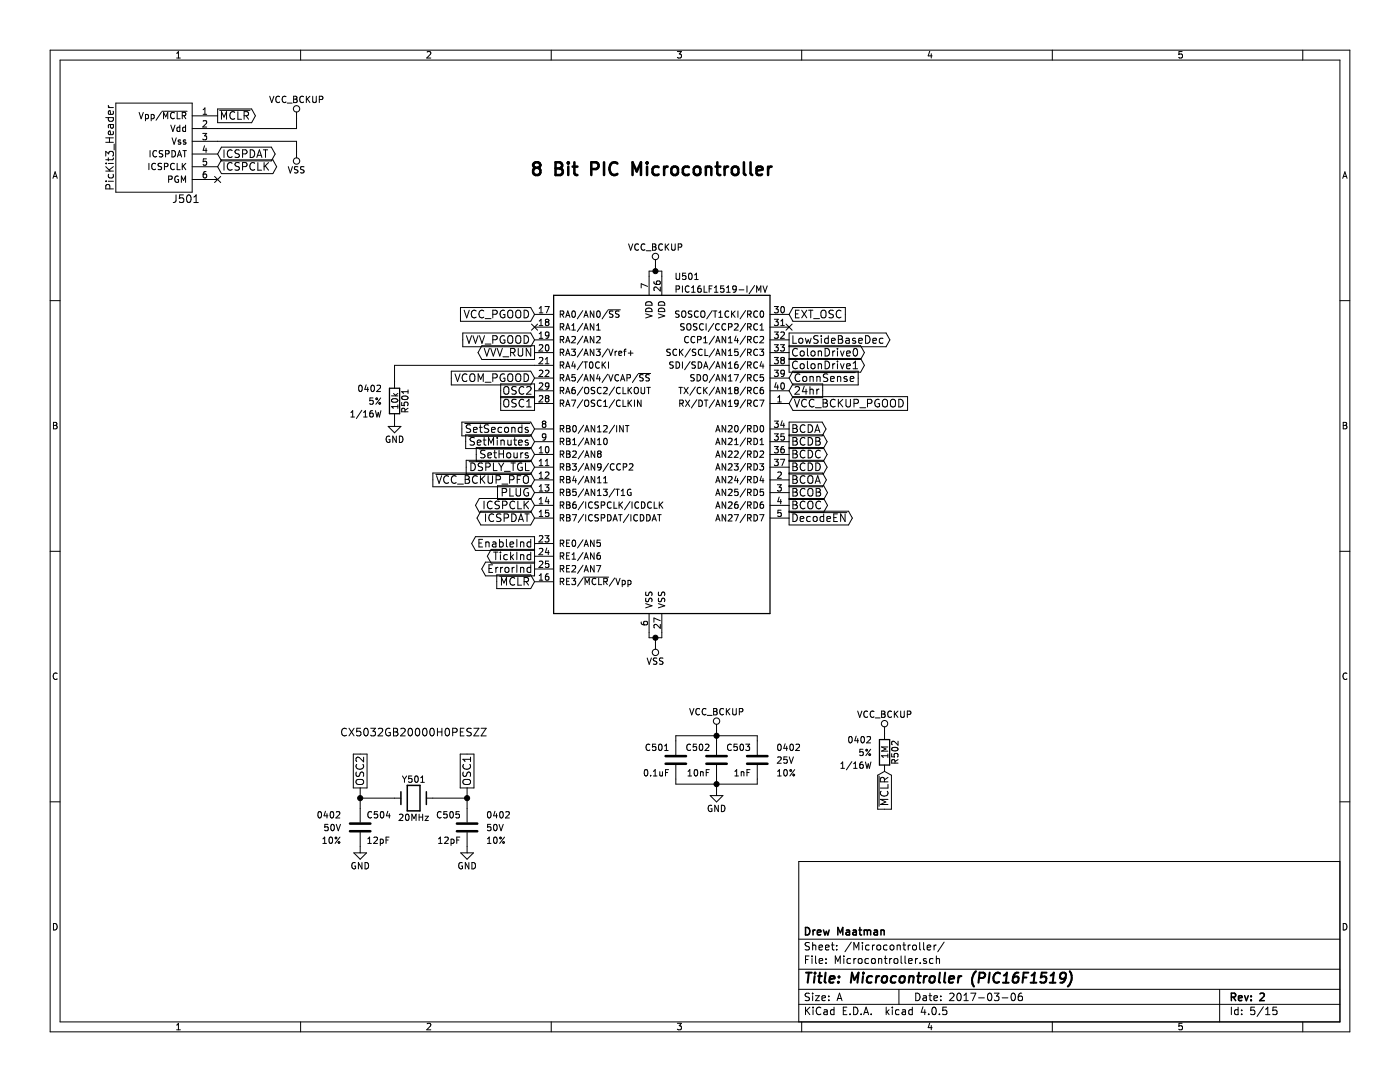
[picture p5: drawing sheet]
<svg xmlns="http://www.w3.org/2000/svg" width="279mm" height="216mm" viewBox="0 0 279 216" stroke-linecap="round" stroke-linejoin="round" font-family="sans-serif">
<g fill="none" stroke="#000" stroke-width=".2">
<path d="M10 10h259.4v195.9h-259.4zM12 12h255.4v191.9h-255.4zM35.3 10.6l.3-.3v1.3M35.3 11.6h.7M53.8 19.2l.4 1.3 .5-1.3M55.8 19.3a.61 .61 0 0 0-.8 .5 .61 .61 0 0 0 .6 .7l.2-.2M57.1 19.3a.61 .61 0 0 0-.8 .5 .61 .61 0 0 0 .5 .7l.3-.2M58.6 19.2h.4l.3 .2-.3 .4 .3 .1v.3l-.2 .3h-.5zM58.6 19.8h.4M60 10v2M60.6 19.3a.61 .61 0 0 0-.8 .5 .61 .61 0 0 0 .6 .7l.2-.2M61.1 19.2v1.3"/>
<path d="M61.3 19.7l.5 .8M61.8 19.2l-.7 .7M62.4 19.2v1l.2 .3h.3l.2-.3v-1M63.7 19.9l.6-.1 .1-.5-.7-.1v1.3M85.2 10.4l.5-.1 .3 .3-.8 1h.8M110 10v2M135.2 10.3h.8l-.4 .5h.3l.1 .2-.1 .5-.2 .1-.5-.1M160 10v2M185.5 10.2l-.3 1h.8M185.9 10.7v.9M210 10v2M235.9 10.3h-.6v.6l.1-.1h.5l.1 .5-.3 .3-.4-.1"/>
<path d="M260 10v2M10.6 35.6l.4-1.3 .4 1.3M10.7 35.2h.6M21.1 31.1v-.9l.6 .5 .1-.3 .2-.2 .5 .1 .1 .2v.4l-.1 .2M21.1 36.2h.2M21.1 34.1h1.5M21.1 33.2l.9 .9M21.1 32.6h.2M21.1 28.4h1.5M21.1 27.5h1.5M21.1 23.5h1.5M21.6 21l.3 .5"/>
<path d="M21.6 36.2h1M21.6 31.5v.6M21.6 32.6h1M21.6 21.5h1M21.7 34.8l-.1 .4 .3 .3h.5l.2-.1v-.6M21.7 23.5l-.1 .4 .3 .3h.5l.2-.1v-.6M21.8 27.5v.9M21.9 37.7l-.1-.7-.2-.2-.3 .1-.2 .2v.6h1.5M22 24.8v.5a.3 .3 0 0 0 .3 .3 .3 .3 0 0 0 .3-.3v-.5M22.6 26.2v.4l-.2 .3-.7-.1v-.6l.3-.1 .1 .8M22.6 22.2v.4l-.2 .2h-.7v-.6l.3-.1 .1 .7M22.6 31.5l-.2 .4h-1.3"/>
<path d="M22.6 24.8l-.9 .1v.6M22.6 33.2l-.8 .7M22.8 28.8v1.1M23.1 20.6h15.3v17.8h-15.3zM27.8 22.4l.4 1.3 .4-1.3M29 22.9l.4-.1 .2 .3-.1 .5h-.5M29 22.8v1.3M29.7 32.6v1.3M29.9 30v1.3M30.2 22.9l.3-.1 .3 .3-.1 .5h-.5M30.2 22.8v1.3M31 32.7a.61 .61 0 0 0-.8 .4 .61 .61 0 0 0 .6 .8l.2-.2"/>
<path d="M31.3 30.1a.61 .61 0 0 0-.9 .5 .61 .61 0 0 0 .6 .7l.3-.1M32.2 22.4l-1.1 1.6M32.3 32.6h-.5l-.3 .2 .1 .3 .6 .3v.3l-.2 .2-.5-.1M32.3 22.2h5M32.5 30.1h-.7v.4l.6 .3 .1 .3-.2 .2-.5-.1M32.6 23.7v-1.3l.5 .9 .4-.9v1.3M32.8 33.2h.6l.1-.5-.7-.1v1.3M33 30.7l.7-.1v-.5l-.7-.1v1.3M33.7 35.8l.6-.1v-.5l-.6-.1v1.3M34.1 25l.4 1.2 .4-1.2M34.3 30a.64 .64 0 0 1 .7 .7 .64 .64 0 0 1-.7 .6zM34.3 27.5l.4 1.3 .5-1.3"/>
<path d="M34.8 22.5a.61 .61 0 0 0-.8 .5 .61 .61 0 0 0 .6 .7l.2-.1M34.8 32.7a.61 .61 0 0 0-.8 .4 .61 .61 0 0 0 .6 .8l.2-.2M35.1 38.9v1.1a.47 .47 0 0 1-.5 .4M35.4 22.4v1.3h.6M35.4 32.6v1.3h.6M35.4 31.3l.4-1.3 .4 1.3M35.5 30.9h.6M35.6 35.2a.59 .59 0 0 0-.7 .6 .59 .59 0 0 0 .7 .5v-.5h-.2M35.9 25v1.2M35.9 25.5l-.4-.1-.2 .2 .1 .6h.5M36 28l-.3-.1-.1 .2v.2l.4 .1v.3h-.4M36.2 36.4v-1.3l.4 .9 .4-.9v1.3"/>
<path d="M36.4 23.1l.6-.1v-.5l-.6-.1v1.3M36.4 32.6v1.3M36.5 30h.7M36.6 33.1l.5 .8M36.6 38.9h-.7l-.1 .7 .2-.1h.5l.2 .6-.3 .3-.6-.1M36.7 23.1l.4 .6M36.9 30v1.3M37 25.5l-.3-.1-.3 .2 .2 .6h.4M37 25v1.2M37.1 28l-.3-.1-.2 .2v.2l.5 .1v.3h-.5M37.1 32.6l-.7 .7M37.4 39l.2-.1a.81 .81 0 0 1 .5 .7 .81 .81 0 0 1-.5 .8l-.2-.1-.2-.5z"/>
<path d="M38.4 23.1h5M38.4 28.2h20.8v3.3M38.4 30.7h5M38.4 33.3h5M38.4 35.8h5M38.7 39.3l.4-.4v1.5M40.5 26.6h.7l-.4 .5 .4 .1v.6l-.2 .1-.5-.1M40.5 24.2l.5-.1 .2 .3-.7 .9h.7M40.5 22.8h.7M40.5 21.9l.4-.4v1.3M40.8 29.1l-.3 .9h.8M41.1 34.2l-.3 .1-.2 .2-.1 .8 .3 .2 .4-.1v-.4l-.1-.2-.3-.1-.3 .3"/>
<path d="M41.1 29.6v.8M41.2 31.7h-.6l-.1 .6 .2-.1 .5 .1v.5l-.2 .2-.5-.2M42.8 35.2l1.2 1.2M43.4 21.7h6.8l.8 1.4-.8 1.4h-6.8zM43.8 22h6.1M44 35.2l-1.2 1.2M44.2 31.9h10.3l.7 1.4-.7 1.3h-10.3l-.8-1.3zM44.2 23.8v-1.5l.5 1.1 .5-1.1v1.5M44.2 29.4h10l.7 1.3-.7 1.4h-10l-.8-1.4zM44.7 29.9v1.5M44.7 32.4v1.6M46.3 30a.72 .72 0 0 0-1 .5 .72 .72 0 0 0 .7 .9l.3-.1"/>
<path d="M46.3 32.6a.72 .72 0 0 0-1 .5 .72 .72 0 0 0 .7 .9l.3-.2M46.8 22.4a.72 .72 0 0 0-1 .5 .72 .72 0 0 0 .7 .9l.3-.2M47.5 22.3v1.5h.7M47.8 32.5a.62 .62 0 0 0-.8 .1v.4l.7 .4v.4a.62 .62 0 0 1-.8 .1M47.8 30a.62 .62 0 0 0-.8 0v.5l.7 .3v.5a.62 .62 0 0 1-.8 0M48.4 30.7l.7-.1 .2-.2-.1-.4-.2-.1h-.6v1.5M48.4 33.2h.7l.2-.3-.1-.3-.2-.2h-.6v1.6M48.7 23.1l.8-.1 .1-.2-.1-.4-.2-.1h-.6v1.5M49.1 23.1l.5 .7M49.9 29.9a.77 .77 0 0 1 .9 .8 .77 .77 0 0 1-.9 .7zM50.8 32.6a.72 .72 0 0 0-1 .5 .72 .72 0 0 0 .7 .9l.3-.2M51.3 31.4l.5-1.5 .5 1.5"/>
<path d="M51.4 31h.7M51.5 32.4v1.6h.7M52.6 29.9h.8M52.7 32.4v1.6M52.9 33.1l.7 .9M53 29.9v1.5M53.6 32.4l-.9 .9M57.3 20.6h1M57.5 33.2l.4 1.3 .5-1.3M59.2 22.4v3.3h-20.8M59.5 33.3l-.7 .1v.3l.5 .3 .2 .3-.3 .2-.4-.1M60.7 33.3l-.7 .1v.3l.6 .3 .1 .3-.2 .2-.5-.1"/>
<path d="M268 35.6l.4-1.3 .4 1.3M268.1 35.2h.6M10 60h2M38.7 40.4h.9M125.5 48.7l.4 1.2 .4-1.2M127.4 48.8a.61 .61 0 0 0-.8 .4 .61 .61 0 0 0 .6 .7l.2-.1M128.7 48.8a.61 .61 0 0 0-.8 .4 .61 .61 0 0 0 .6 .7l.2-.1M129 50h.9M129.2 57.1l-1.2-.5v.9M129.5 58.9v-4.8h2.6v4.8M130.2 48.7h.5l.2 .2-.2 .4 .2 .1v.3l-.2 .2h-.5zM130.2 49.3h.5"/>
<path d="M130.5 56.2l.1 .3 .2 .2 .7 .1 .3-.3-.2-.4h-.4l-.2 .1v.3l.2 .3M130.8 51.8v2.3M131.8 57.3v.8l-.9-.8-.4 .2 .1 .5M132.2 48.8a.61 .61 0 0 0-.8 .4 .61 .61 0 0 0 .6 .7l.2-.1M132.8 48.7v1.2M132.9 49.2l.6 .7M133.5 48.7l-.7 .7M134 48.7v1l.3 .2h.2l.2-.2v-1M134.9 54.5v1l.3 .3h.2l.2-.3v-1M134.9 57.7l.6-.1 .1-.5-.7-.1v1.3M135.4 49.3h.6v-.5l-.6-.1v1.2M136.2 57v1.3"/>
<path d="M136.9 54.5h-.7v.6l.2-.1 .5 .1v.6l-.2 .1-.5-.1M137.5 57.1a.61 .61 0 0 0-.8 .5 .61 .61 0 0 0 .6 .7l.2-.1M137.5 54.6l.2-.1a.67 .67 0 0 1 .4 .6 .67 .67 0 0 1-.4 .7l-.3-.5zM138 57.4l.4-.4v1.3M138 58.3h.7M138.6 54.9l.4-.4v1.3M138.6 55.8h.7M139.8 57l-.3 .1-.2 .3-.1 .7 .3 .2 .4-.1 .1-.4-.2-.2-.3-.1-.3 .3M140.5 57v1.3h.6M141.5 57.6h.5M142.1 57h-.6v1.3M142.6 58.3h.7"/>
<path d="M142.6 57.4l.3-.4v1.3M144.4 57h-.6v.6l.2-.1 .4 .1v.6l-.1 .1-.5-.1M145 57.4l.4-.4v1.3M145 58.3h.7M146.9 57.6l-.2 .2h-.2l-.3-.2 .1-.5 .4-.1 .2 .3a.84 .84 0 0 1-.3 1h-.3M147.5 57.8h1M149.1 57v1.3M150.6 57l-1.1 1.6M151 58.3v-1.3l.4 .9 .4-.9v1.3M152.3 57l.4 1.3 .4-1.3M267.4 60h2M71.7 77l.2-.1a.67 .67 0 0 1 .4 .6 .67 .67 0 0 1-.4 .6l-.3-.5z"/>
<path d="M73.1 76.8l-.3 .9h.8M73.4 77.3v.8M74.1 77l.2-.1a.67 .67 0 0 1 .4 .6 .67 .67 0 0 1-.4 .6l-.3-.5zM74.4 79.4h-.6v.6l.2-.1 .4 .1v.5l-.1 .2-.5-.2M75.1 79.5h.2v.2h-.2zM75.2 77l.5-.1 .2 .3-.7 .9h.7M76 79.4l-1 1.3M78.1 79h1.3M78.2 79.7a.76 .76 0 0 1 1.2 .3 .74 .74 0 0 1-1.3-.1zM78.5 78.5l.5 .5M79.4 78.5l-.5 .4M80.2 79.2a.76 .76 0 0 1 1.2 .3 .74 .74 0 0 1-1.2-.2z"/>
<path d="M81.4 77.8v.7M81.4 78.2h-1.2l.3 .3M90.1 74.1h15.8l.8 1.3-.8 1.4h-15.8zM90.8 74.6l.5 1.5 .5-1.5M91.9 61.4h14l.8 1.3-.8 1.4h-14zM92.4 66.4h13.5l.8 1.4-.8 1.4h-13.5zM92.6 61.9l.5 1.5 .5-1.5M93.1 67l.5 1.5 .5-1.5M93.2 74.8a.72 .72 0 0 0-1 .4 .72 .72 0 0 0 .7 .9l.3-.1M94 74.7a.5 .5 0 0 1 .5-.1 .5 .5 0 0 1 .3 .5l-.1 .8a.53 .53 0 0 1-.6 .2 .53 .53 0 0 1-.3-.5v-.5zM94.4 67l.5 1.5 .5-1.5M95 62.1a.72 .72 0 0 0-1 .4 .72 .72 0 0 0 .7 .9l.3-.1"/>
<path d="M95.4 76.1v-1.5l.5 1.1 .5-1.1v1.5M95.7 67l.5 1.5 .5-1.5M96.2 69h10.5v2.7h-10.5l-.8-1.3zM96.5 62.1a.72 .72 0 0 0-1 .4 .72 .72 0 0 0 .7 .9l.3-.1M96.6 69.5l.6 1.5 .5-1.5M96.8 63.6h1.2M96.8 68.7h1.2M96.8 76.3h1.2M97.9 69.5l.6 1.5 .5-1.5M98.3 62.7l.8-.1 .1-.2v-.3l-.3-.2h-.6v1.5M98.3 75.4l.8-.1 .1-.2v-.3l-.3-.2h-.6v1.5M98.3 67.8l.8-.1 .1-.2v-.4l-.3-.1h-.6v1.5"/>
<path d="M99.2 69.5l.5 1.5 .6-1.5M99.9 76.6h6.8v5.3h-6.8zM99.9 79.3h6.8M99.9 79.1h6.8M100.4 71.2h1.1M100.6 77.4a.5 .5 0 0 1 .6-.3 .5 .5 0 0 1 .3 .5v.9a.53 .53 0 0 1-.6 .2 .53 .53 0 0 1-.4-.5zM100.6 79.9a.5 .5 0 0 1 .6-.2 .5 .5 0 0 1 .3 .5v.8a.53 .53 0 0 1-.6 .2 .53 .53 0 0 1-.4-.5zM100.7 74.7a.71 .71 0 0 0-.9 .7 .71 .71 0 0 0 .9 .6l.1-.5h-.3M100.7 62a.71 .71 0 0 0-.9 .7 .71 .71 0 0 0 .9 .6l.1-.5h-.3M100.7 67.1a.71 .71 0 0 0-.9 .6 .71 .71 0 0 0 .9 .7l.1-.6h-.3M101.4 67.2a.5 .5 0 0 1 .6-.2 .5 .5 0 0 1 .3 .5v.8a.53 .53 0 0 1-.6 .2 .53 .53 0 0 1-.4-.5zM101.4 62.1a.5 .5 0 0 1 .6-.2 .5 .5 0 0 1 .3 .5v.8a.53 .53 0 0 1-.6 .2 .53 .53 0 0 1-.4-.5z"/>
<path d="M101.4 74.8a.5 .5 0 0 1 .6-.2 .5 .5 0 0 1 .3 .5v.8a.53 .53 0 0 1-.6 .2 .53 .53 0 0 1-.4-.5zM101.9 70.3h.7l.2-.3-.1-.3-.2-.2h-.6v1.5M102.3 70.3l.5 .7M103 67.2a.5 .5 0 0 1 .6-.2 .5 .5 0 0 1 .3 .5v.8a.53 .53 0 0 1-.6 .2 .53 .53 0 0 1-.4-.5zM103 62.1a.5 .5 0 0 1 .6-.2 .5 .5 0 0 1 .3 .5v.8a.53 .53 0 0 1-.6 .2 .53 .53 0 0 1-.4-.5zM103 74.8a.5 .5 0 0 1 .6-.2 .5 .5 0 0 1 .3 .5v.8a.53 .53 0 0 1-.6 .2 .53 .53 0 0 1-.4-.5zM103 77.2a.62 .62 0 0 0-.8 .1v.4l.7 .4v.4a.62 .62 0 0 1-.8 .1M103 79.8a.62 .62 0 0 0-.8 0v.5l.7 .3v.5a.62 .62 0 0 1-.8 0M103.4 69.5v1.3l.3 .2h.3l.3-.2v-1.3M104.5 77.3a.72 .72 0 0 0-1 .5 .72 .72 0 0 0 .7 .9l.3-.2M104.5 79.8a.72 .72 0 0 0-1 .5 .72 .72 0 0 0 .7 .9l.3-.1M104.6 67a.77 .77 0 0 1 .9 .7 .77 .77 0 0 1-.9 .8z"/>
<path d="M104.6 61.9a.77 .77 0 0 1 .9 .8 .77 .77 0 0 1-.9 .7zM104.6 74.6a.77 .77 0 0 1 .9 .8 .77 .77 0 0 1-.9 .7zM105.1 77.3l.6-.2 .3 .5-.9 1.1h.9M105.9 69.5v1.5l-.9-1.5v1.5M106.1 64.7l1.2 1.2M106.7 70.4h3.8M106.7 62.7h3.8M106.7 78h3.8M106.7 65.3h3.8M106.7 75.4h3.8M106.7 67.8h3.8M107.3 64.7l-1.2 1.2"/>
<path d="M107.6 79l.5-.1 .2 .4-.8 .9h.8M107.6 71.4l.5-.1 .2 .4-.8 .9h.8M107.6 74l.5-.1 .2 .3-.8 .9h.8M107.6 76.5l.5-.1 .2 .4-.8 .9h.8M107.6 61.5l.4-.3v1.2M107.6 64.1l.4-.4v1.3M107.6 66.6l.4-.4v1.3M107.6 68.9l.5-.1 .2 .3-.8 1h.8M107.6 62.4h.7M107.6 65h.7M107.6 67.5h.7M108.8 61.2h.8l-.5 1.2"/>
<path d="M108.8 74l.5-.1 .3 .3-.8 .9h.8M108.8 71.7l.4-.4v1.3M108.8 72.6h.8M108.9 68.9l.2-.1a.67 .67 0 0 1 .5 .6 .67 .67 0 0 1-.5 .7l-.3-.5zM109.1 79.5l-.3 .2 .1 .4 .2 .1h.2l.3-.2-.1-.4-.2-.1M109.1 64.2l-.3-.2 .3-.3 .4 .1 .1 .2-.3 .2M109.1 64.2l-.3 .3 .1 .3 .2 .2h.2l.3-.3-.1-.3-.2-.2M109.1 79.5l-.3-.3 .3-.3 .4 .1 .1 .2-.3 .3M109.1 64.2h.2M109.1 79.5h.2M109.6 66.8l-.3 .2h-.2l-.3-.2 .1-.5 .4-.1 .3 .3a.84 .84 0 0 1-.4 1h-.3M109.6 76.9l-.3 .3h-.2l-.3-.3 .1-.4 .4-.1 .3 .2a.84 .84 0 0 1-.4 1.1h-.3"/>
<path d="M110.5 72.9h-31.8v4.6M111.8 67.8l.6-.1 .1-.5-.7-.1v1.3M111.8 62.7l.6-.1 .1-.4-.7-.1v1.2M111.8 65.3l.6-.1 .1-.5-.7-.1v1.3M111.8 70.3h.6l.1-.5-.7-.1v1.2M111.8 72.9l.6-.1 .1-.5-.7-.1v1.3M111.8 75.4l.6-.1 .1-.4-.7-.1v1.2M111.8 78l.6-.1 .1-.5-.7-.1v1.3M112.1 70.3l.4 .6M112.1 72.9l.4 .6M112.1 75.4l.4 .6M112.1 62.7l.4 .6"/>
<path d="M112.1 65.3l.4 .6M112.1 67.8l.4 .6M112.1 78l.4 .6M112.9 70.9l.4-1.2 .4 1.2M112.9 73.5l.4-1.3 .4 1.3M112.9 76l.4-1.2 .4 1.2M112.9 63.3l.4-1.2 .4 1.2M112.9 65.9l.4-1.3 .4 1.3M112.9 68.4l.4-1.3 .4 1.3M112.9 78.6l.4-1.3 .4 1.3M113 70.6h.6M113 78.2h.6"/>
<path d="M113 73.1h.6M113 75.6h.6M113 68h.6M113 62.9h.6M113 65.5h.6M114 79.8h.9l-.5 1.3M114 69.7h.8l-.4 .5 .4 .1v.5l-.2 .1-.6-.1M114.1 67.2l.5-.1 .2 .4-.8 .9h.8M114.1 65.9h.7M114.1 64.9l.4-.3v1.3M114.2 62.2l.2-.1a.67 .67 0 0 1 .5 .6 .67 .67 0 0 1-.5 .6l-.3-.5zM114.4 72.1l-.3 1h.8"/>
<path d="M114.7 77.3h-.3l-.2 .3-.1 .7 .3 .3 .4-.2v-.4l-.1-.2h-.3l-.3 .2M114.7 72.6v.9M114.8 74.8h-.6l-.1 .5 .2-.1 .5 .1v.6l-.2 .1-.5-.1M116.3 69.6l-1.1 1.6M116.3 72.1l-1.1 1.7M116.3 74.7l-1.1 1.6M116.3 62l-1.1 1.6M116.3 64.5l-1.1 1.7M116.3 79.8l-1.1 1.6M116.3 67.1l-1.1 1.6M116.3 77.2l-1.1 1.7M116.5 70.9l.4-1.2 .5 1.2"/>
<path d="M116.5 72.2h.7M116.5 76l.4-1.2 .5 1.2M116.5 63.3l.4-1.2 .5 1.2M116.5 65.9l.4-1.3 .5 1.3M116.5 68.4l.4-1.3 .5 1.3M116.7 70.6h.5M116.7 75.6h.5M116.7 68h.5M116.7 62.9h.5M116.7 65.5h.5M116.8 77.3h.5a.83 .83 0 0 1-.1 1.3 .44 .44 0 0 1-.5-.5zM116.9 72.2v1.3"/>
<path d="M117.7 72.3l.2-.1a.67 .67 0 0 1 .5 .6 .67 .67 0 0 1-.5 .7l-.3-.5zM118.5 62.1v1.2l-.7-1.2v1.2M118.5 64.6v1.3l-.7-1.3v1.3M118.5 67.1v1.3l-.7-1.3v1.3M118.5 69.7v1.2l-.7-1.2v1.2M118.5 74.8v1.2l-.7-1.2v1.2M118.7 79.9h-.7v.4l.6 .2 .1 .3-.2 .3-.5-.1M118.7 77.3l-.7 .1v.4l.6 .2 .1 .3-.2 .3-.5-.1M119 69.7h.8l-.4 .5 .3 .1v.5l-.1 .1-.6-.1M119.1 67.2l.5-.1 .2 .4-.8 .9h.8M119.1 65.9h.7M119.1 64.9l.3-.3v1.3"/>
<path d="M119.2 62.2l.2-.1a.67 .67 0 0 1 .4 .6 .67 .67 0 0 1-.4 .6l-.3-.5zM119.4 74.7l-.3 .9h.7M119.6 72.3a.61 .61 0 0 0-.8 .5 .61 .61 0 0 0 .6 .7l.2-.1M119.7 75.2v.8M120 79.9a.61 .61 0 0 0-.9 .5 .61 .61 0 0 0 .6 .7l.3-.1M120 77.4a.61 .61 0 0 0-.9 .4 .61 .61 0 0 0 .6 .8l.3-.2M120.2 72.2v1.3M120.3 72.7l.6 .8M120.5 77.4l.5-.1 .2 .3-.8 1h.8M120.9 72.2l-.7 .7M121.3 69.6l-1.1 1.6M121.3 74.7l-1.1 1.6"/>
<path d="M121.3 62l-1.1 1.6M121.4 61.8h2.4M121.4 72.2v1.3M121.5 69.7l.4 1.2 .4-1.2M121.5 74.8l.4 1.2 .4-1.2M122.3 62.1l-.6 .1v.3l.5 .3 .1 .3-.2 .2-.5-.1M122.7 79.8l-1.1 1.6M122.7 77.2l-1.1 1.7M122.8 70.1v.8M123.1 70.1l-.3 .2M123.5 74.9a.61 .61 0 0 0-.8 .4 .61 .61 0 0 0 .5 .7l.3-.1M123.5 70.5l.6-.1-.1-.2-.3-.1-.2 .2v.6h.5"/>
<path d="M123.5 62.1l-.6 .1v.3l.5 .3 .1 .3-.2 .2-.5-.1M123.8 79.9a.61 .61 0 0 0-.8 .5 .61 .61 0 0 0 .5 .7l.3-.1M123.8 77.4a.61 .61 0 0 0-.8 .4 .61 .61 0 0 0 .5 .8l.3-.2M123.9 76l.4-1.2 .4 1.2M124 75.6h.6M124.3 79.8v1.3h.6M124.3 77.3v1.3h.6M124.5 70.1h.4M124.9 69.7l-.3 .1v1.1M125.1 75.4l.6-.1 .1-.4-.7-.1v1.2M125.3 77.3v1.3M125.3 79.8v1.3"/>
<path d="M125.4 70.5h.9M125.5 77.8l.6 .8M125.9 70v.9M126.1 79.8l-.8 .7M126.1 77.3l-.8 .7M126.6 79.8v1.3M126.7 77.3h.5a.83 .83 0 0 1-.1 1.3 .44 .44 0 0 1-.5-.5zM127.3 74.7l-1.1 1.6M127.4 74.5h2.4M127.9 77.3v1l.3 .3h.2l.3-.3v-1M127.9 79.8v1.3l-.7-1.3v1.3M128.4 74.8h-.5l-.2 .2 .1 .3 .5 .2v.4l-.2 .1-.4-.1"/>
<path d="M128.9 62.6l1.2 .4-1.2 .4M128.9 61.7a.69 .69 0 0 1 .8-.2 .69 .69 0 0 1 .4 .7h-1.2zM129 60.3a.67 .67 0 0 1 .8-.1 .67 .67 0 0 1 .3 .7h-1.2zM129.1 77.3h.7M129.4 77.3v1.3M129.6 74.8l-.7 .1v.3l.6 .3 .1 .3-.2 .2-.5-.1M131.4 62.6l1.3 .4-1.3 .4M131.4 61.7a.69 .69 0 0 1 .8-.2 .69 .69 0 0 1 .5 .7h-1.3zM131.4 60.4a.69 .69 0 0 1 .8-.2 .69 .69 0 0 1 .5 .7h-1.3zM133.8 69.7h-.5l-.2 .2 .1 .3 .5 .3v.3l-.1 .1h-.5M134.4 72.3h-.7v.4l.5 .2 .2 .3-.3 .3-.4-.1M134.9 72.2a.64 .64 0 0 1 .7 .6 .64 .64 0 0 1-.7 .7z"/>
<path d="M135.1 69.8a.61 .61 0 0 0-.9 .4 .61 .61 0 0 0 .6 .7l.3-.1M135.5 77.3h.7M135.5 62.1h-.4l-.3 .2 .1 .3 .6 .2v.4l-.2 .1-.5-.1M135.6 69.7v1.2M135.8 70.2l.5 .7M135.8 77.3v1.3M136.1 62.2l.2-.1h.4a.83 .83 0 0 1-.1 1.2 .44 .44 0 0 1-.6-.4zM136.2 72.2v1.3M136.3 69.7l-.7 .7M136.5 77.3l.8 1.3M136.6 64.6l-.7 .1v.4l.5 .2 .2 .3-.3 .3-.5-.1M136.8 79.8l.8 1.3"/>
<path d="M137.1 64.8l.2-.2h.4a.83 .83 0 0 1-.1 1.3 .44 .44 0 0 1-.5-.5zM137.3 77.3l-.8 1.3M137.4 67.2a.61 .61 0 0 0-.8 .5 .61 .61 0 0 0 .6 .7l.2-.1M137.6 79.8l-.8 1.3M137.7 72.1l-1.1 1.7M137.8 69.6l-1.1 1.6M138.1 62.1l-.7 .1v.3l.5 .3 .2 .3-.3 .2-.4-.1M138.6 74.8h-.5l-.3 .2 .1 .3 .6 .2v.4l-.2 .1-.5-.1M138.7 67.2a.61 .61 0 0 0-.9 .5 .61 .61 0 0 0 .6 .7l.3-.1M138.8 77.2l-1.1 1.7M138.8 72.3l-.5-.1-.2 .2 .1 .3 .5 .3v.4l-.1 .1-.5-.1M138.9 69.7h-.5l-.2 .2 .1 .3 .5 .3v.3l-.2 .1h-.4"/>
<path d="M139.1 79.8l-1.1 1.6M139.1 64.6h-.5l-.2 .2 .1 .3 .5 .3v.3l-.1 .2-.5-.1M139.1 74.8a.64 .64 0 0 1 .7 .6 .64 .64 0 0 1-.7 .6zM139.2 67.8l.6-.1 .1-.5-.7-.1v1.3M139.3 72.2a.64 .64 0 0 1 .8 .6 .64 .64 0 0 1-.8 .7zM139.3 62.2a.61 .61 0 0 0-.8 .4 .61 .61 0 0 0 .6 .7l.2-.1M139.5 79.8a.64 .64 0 0 1 .7 .7 .64 .64 0 0 1-.7 .6zM139.9 77.4a.61 .61 0 0 0-.8 .4 .61 .61 0 0 0 .5 .8l.3-.2M140 62.1h.5a.83 .83 0 0 1-.1 1.2 .44 .44 0 0 1-.5-.4zM140.1 69.8a.61 .61 0 0 0-.8 .4 .61 .61 0 0 0 .6 .7l.2-.1M140.4 64.7a.61 .61 0 0 0-.9 .4 .61 .61 0 0 0 .6 .8l.3-.2M140.4 77.3v1.3"/>
<path d="M140.4 67.5l.4-.4v1.3M140.4 68.4h.7M140.4 73.5l.4-1.3 .5 1.3M140.5 74.8h.5a.83 .83 0 0 1-.1 1.2 .44 .44 0 0 1-.6-.4zM140.6 79.8h.7M140.6 73.1h.5M140.6 77.8l.5 .8M140.7 69.7v1.2h.6M140.9 64.6v1.3M140.9 79.8v1.3M141.1 77.3l-.7 .7M142.1 62l-1.1 1.6"/>
<path d="M142.4 62.1h.7M142.4 64.5l-1 1.7M142.6 79.8l-1.1 1.6M142.6 77.2l-1.1 1.7M142.6 67.1l-1.1 1.6M142.6 69.6l-1.1 1.6M142.6 72.1l-1.1 1.7M142.6 74.7l-1.1 1.6M142.7 62.1v1.2M142.8 78.6l.5-1.3 .4 1.3M142.8 68.4l.5-1.3 .4 1.3M142.8 70.9l.5-1.2 .4 1.2"/>
<path d="M142.8 73.5l.5-1.3 .4 1.3M142.8 76l.5-1.2 .4 1.2M143 70.6h.6M143 78.2h.6M143 73.1h.6M143 75.6h.6M143 68h.6M143.5 63.3h.7M143.5 62.4l.3-.3v1.2M143.6 64.7a.61 .61 0 0 0-.9 .4 .61 .61 0 0 0 .6 .8l.3-.2M144.8 67.1v1.3l-.7-1.3v1.3M144.8 69.7v1.2l-.7-1.2v1.2"/>
<path d="M144.8 72.2v1.3l-.7-1.3v1.3M144.8 74.8v1.2l-.7-1.2v1.2M144.8 77.3v1.3l-.7-1.3v1.3M144.8 79.8v1.3l-.7-1.3v1.3M144.8 64.7a.61 .61 0 0 0-.8 .4 .61 .61 0 0 0 .6 .8l.2-.2M145.4 67.5l.3-.4v1.3M145.4 70l.3-.3v1.2M145.4 72.6l.3-.4v1.3M145.4 75.1l.3-.3v1.2M145.4 77.6l.3-.3v1.3M145.4 65.3l.6-.1v-.5l-.6-.1v1.3M145.4 70.9h.7"/>
<path d="M145.4 78.6h.7M145.4 73.5h.7M145.4 76h.7M145.4 68.4h.7M145.4 62.2a.61 .61 0 0 0-.8 .4 .61 .61 0 0 0 .6 .7l.2-.1M146 62.1v1.2M146.2 62.6l.5 .7M146.5 74.8h.9l-.6 1.2M146.6 64.7l.5-.1 .2 .3-.8 1h.8M146.7 62.1l-.7 .7M146.8 77.8l-.2-.2 .2-.3 .5 .1v.2l-.2 .2M146.8 77.8l-.2 .3 .1 .3 .1 .2h.3l.2-.3v-.3l-.2-.2"/>
<path d="M146.8 77.8h.3M146.9 67.1l-.3 .9h.8M147.2 72.2l-.4 .1-.1 .2-.1 .7 .2 .3 .5-.1v-.5l-.1-.2h-.4l-.2 .2M147.2 67.5v.9M147.3 69.7h-.6l-.1 .6 .2-.1 .5 .1v.5l-.2 .1-.5-.1M147.3 62.1v1.2M148.8 79.8l-1.1 1.6M148.8 62l-1.1 1.6M148.8 77.2l-1.1 1.7M148.8 64.5l-1.1 1.7M148.8 67.1l-1.1 1.6M148.8 69.6l-1.1 1.6"/>
<path d="M148.8 72.1l-1.1 1.7M148.8 74.7l-1.1 1.6M149.2 62.7l.6-.1 .1-.4-.7-.1v1.2M149.2 65.3l.6-.1 .1-.5-.7-.1v1.3M149.2 67.8l.6-.1 .1-.5-.7-.1v1.3M149.2 70.3h.6l.1-.5-.7-.1v1.2M149.2 72.9l.6-.1 .1-.5-.7-.1v1.3M149.2 75.4l.6-.1 .1-.4-.7-.1v1.2M149.2 78l.6-.1 .1-.5-.7-.1v1.3M149.5 62.7l.4 .6M149.5 78l.4 .6M149.5 65.3l.4 .6"/>
<path d="M149.5 67.8l.4 .6M149.5 70.3l.4 .6M149.5 72.9l.4 .6M149.5 75.4l.4 .6M151.2 79.9a.61 .61 0 0 0-.8 .5 .61 .61 0 0 0 .6 .7l.2-.1M151.2 72.3a.61 .61 0 0 0-.8 .5 .61 .61 0 0 0 .6 .7l.2-.1M151.2 62.2a.61 .61 0 0 0-.8 .4 .61 .61 0 0 0 .6 .7l.2-.1M151.2 64.7a.61 .61 0 0 0-.8 .4 .61 .61 0 0 0 .6 .8l.2-.2M151.2 67.2a.61 .61 0 0 0-.8 .5 .61 .61 0 0 0 .6 .7l.2-.1M151.2 69.8a.61 .61 0 0 0-.8 .4 .61 .61 0 0 0 .6 .7l.2-.1M151.2 74.9a.61 .61 0 0 0-.8 .4 .61 .61 0 0 0 .6 .7l.2-.1M151.2 77.4a.61 .61 0 0 0-.8 .4 .61 .61 0 0 0 .6 .8l.2-.2"/>
<path d="M151.6 79.8h.9l-.6 1.3M151.6 69.7h.8l-.4 .5 .3 .1v.5l-.1 .1-.6-.1M151.7 64.9l.3-.3v1.3M151.7 67.2l.5-.1 .2 .4-.8 .9h.8M151.7 65.9h.7M151.8 62.2l.2-.1a.67 .67 0 0 1 .4 .6 .67 .67 0 0 1-.4 .6l-.3-.5zM152 72.1l-.3 1h.8M152.3 77.3h-.4l-.2 .3v.7l.2 .3 .4-.2 .1-.4-.1-.2h-.4l-.2 .2M152.3 72.6v.9M152.3 74.8h-.6v.5l.2-.1 .4 .1v.6l-.1 .1-.5-.1M153.7 70.4h3.8M153.7 62.7h3.8"/>
<path d="M153.7 78h3.8M153.7 72.9h3.8M153.7 65.3h3.8M153.7 75.4h3.8M153.7 67.8h3.8M154.5 73.9h.8l-.4 .4 .4 .1v.6l-.2 .1-.6-.1M154.5 71.3h.8l-.4 .5 .4 .1v.6l-.2 .1-.6-.1M154.5 68.8h.8l-.4 .5 .4 .1v.5l-.2 .2-.6-.2M154.5 61.2h.8l-.4 .4 .4 .1v.6l-.2 .1-.6-.1M154.5 63.7h.8l-.4 .5 .4 .1v.5l-.2 .2-.6-.2M154.5 66.2h.8l-.4 .5 .4 .1v.6l-.2 .1-.6-.1M154.9 76.3l-.3 .9h.8"/>
<path d="M155.2 76.8v.9M155.2 79.3l.4-.4v1.3M155.8 68.8h.7l-.4 .5 .4 .1v.5l-.2 .2-.5-.2M155.8 66.3l.5-.1 .2 .4-.7 .9h.7M155.8 65h.7M155.8 64.1l.4-.4v1.3M155.9 61.3l.2-.1a.67 .67 0 0 1 .5 .6 .67 .67 0 0 1-.5 .6l-.3-.4zM155.9 76.5l.2-.1a.67 .67 0 0 1 .5 .6 .67 .67 0 0 1-.5 .7l-.3-.5zM156.1 71.9l-.3-.3 .3-.3 .4 .1v.2l-.2 .3M156.1 71.9l-.3 .2 .1 .4 .2 .1h.2l.2-.3v-.3l-.2-.1M156.1 71.9h.2M156.5 74.4l-.2 .3h-.2l-.3-.3 .1-.5h.4l.2 .2a.84 .84 0 0 1-.3 1h-.3"/>
<path d="M156.9 64.7l1.2 1.2M157.5 69h14.3l.7 1.4-.7 1.3h-14.3M157.5 69.2h19.3l.8-1.4-.8-1.4h-19.3v7.9h14.3l.7-1.4-.7-1.4h-14.3M158.1 64.7l-1.2 1.2M158.2 61.4h10.5v2.7h-10.5l-.7-1.4zM158.2 67v1.5h.8M158.2 76.6h6v2.7h-6l-.7-1.3zM158.2 74.1h13.1v2.7h-13.1l-.7-1.4zM158.2 79.1h22.9v2.8h-22.9l-.7-1.4zM158.4 74.3h12.3M158.5 79.7l.6 1.5 .5-1.5M158.7 77.3l.6-.2 .3 .5-1 1.1h1"/>
<path d="M158.7 62.6h.6M159.1 69.7a.72 .72 0 0 0-1 .5 .72 .72 0 0 0 .7 .8l.3-.1M159.1 72.2a.72 .72 0 0 0-1 .5 .72 .72 0 0 0 .7 .9l.3-.2M159.5 67.6l.2-.1 .4 .1 .1 .6-.1 .2-.4 .1-.2-.1zM159.5 61.9h-.8v1.5h.8M159.6 74.8a.72 .72 0 0 0-1 .4 .72 .72 0 0 0 .7 .9l.3-.1M159.8 70.2l.2-.2 .4 .2 .1 .6-.1 .2h-.4l-.2-.1zM159.8 72.7l.2-.1 .4 .1 .1 .6-.1 .2-.4 .1-.2-.2zM160 61.9l1 1.5M160.3 75.3l.2-.2 .4 .2 .1 .5-.1 .2-.4 .1-.2-.1zM160.5 77.1l-.4 1.1h1M160.7 67.5l.3 1 .3-.7 .3 .7 .3-1"/>
<path d="M160.9 77.6v1.1M160.9 79.8a.72 .72 0 0 0-1 .5 .72 .72 0 0 0 .7 .9l.3-.1M161 61.9l-1 1.5M161.1 69.5v1.3l.3 .2M161.1 72.1v1.3l.3 .2M161.4 61.9h.8M161.6 77.8l.1-.1a.36 .36 0 0 1 .6 .2v.8M161.6 75.3l.1-.1a.36 .36 0 0 1 .6 .1v.8M161.6 75.1v1M161.6 77.1v1.6M161.8 61.9v1.5M161.9 70.2l.3-.2 .4 .2 .1 .6-.2 .2h-.3l-.3-.1z"/>
<path d="M161.9 72.7l.3-.1 .4 .1 .1 .6-.2 .2-.3 .1-.3-.2zM162.4 63.6h1.2M162.5 79.8a.72 .72 0 0 0-1.1 .5 .72 .72 0 0 0 .8 .9l.3-.1M163 75.3l.1-.1a.36 .36 0 0 1 .6 .1v.8M163 75.1v1M163 77.6v1.1M163.3 67.1a.62 .62 0 0 0-.8 0v.5l.7 .3v.5a.62 .62 0 0 1-.8 0M163.3 70.2l.1-.1a.36 .36 0 0 1 .6 .2v.7M163.3 70v1M163.3 72.6v1M163.3 72.7l.1-.1a.36 .36 0 0 1 .6 .2v.8M163.4 77.6l-.4 .4"/>
<path d="M163.9 67v.1M163.9 67.5v1M164.1 62a.5 .5 0 0 1 .5-.1 .5 .5 0 0 1 .2 .5v.8a.53 .53 0 0 1-.6 .2 .53 .53 0 0 1-.4-.5v-.5zM164.3 79.7h.5l.3 .3-.3 .4 .3 .1 .1 .4-.4 .3h-.5zM164.7 69.5a.77 .77 0 0 1 .9 .8 .77 .77 0 0 1-.9 .7zM164.7 72.1a.77 .77 0 0 1 .9 .7 .77 .77 0 0 1-.9 .8zM165.2 74.7a.62 .62 0 0 0-.8 .1v.4l.7 .3v.5a.62 .62 0 0 1-.8 0M165.3 67.6l-.4-.1-.3 .3v.4l.1 .2h.6M165.3 67v1.5M165.8 75.6l.7-.1-.1-.3-.4-.1-.2 .2v.7h.6M165.9 68l.8-.2-.1-.2-.4-.1-.3 .2 .1 .7h.6M166.2 70v1"/>
<path d="M166.2 72.6v1M166.3 62a.62 .62 0 0 0-.8 .1v.4l.7 .3v.5a.62 .62 0 0 1-.8 0M166.6 70l-.4 .3M166.6 72.6l-.4 .3M166.7 79.8a.72 .72 0 0 0-1.1 .5 .72 .72 0 0 0 .8 .9l.3-.1M167.1 72.1v.1M167.1 75.3l.1-.1a.36 .36 0 0 1 .6 .1v.8M167.1 69.5v.2M167.1 70v1M167.1 72.6v1M167.1 75.1v1M167.3 67h.5l.3 .3-.3 .4 .3 .1 .1 .4-.3 .3h-.6z"/>
<path d="M167.3 79.7v1.5M167.3 67.7h.5M167.7 70l.4 1 .4-1M167.7 72.6l.4 1 .4-1M167.8 62.1a.72 .72 0 0 0-1 .4 .72 .72 0 0 0 .7 .9l.3-.1M168.2 79.7l-.9 .8M168.8 79.7v1.2l.3 .3h.3l.3-.3v-1.2M168.8 67.6h.6l.1 .9M169 70.5l.7-.1-.1-.3-.4-.1-.2 .3v.7h.6M169 73.1l.7-.2-.1-.3h-.4l-.2 .2v.7h.6M169 75.2l-.3-.1-.3 .2 .1 .2 .5 .2v.3h-.6M169.5 67.8l-.5 .1a.3 .3 0 0 0-.2 .3 .3 .3 0 0 0 .2 .3l.5-.1"/>
<path d="M169.7 75.6l.7-.1-.1-.3-.4-.1-.2 .2v.7h.6M170.3 72.5l.4-.4v1.5M170.3 73.6h.8M170.4 69.7l.2-.2a.81 .81 0 0 1 .6 .8 .81 .81 0 0 1-.6 .7l-.2-.1-.1-.4zM170.7 67.6l-.3-.1-.3 .2 .1 .2 .5 .2v.3h-.6M171.4 68l.7-.2-.1-.2-.4-.1-.2 .2v.7h.6M172.7 67a.77 .77 0 0 1 .9 .7 .77 .77 0 0 1-.9 .8zM174.2 68l.7-.2v-.2l-.5-.1-.2 .2 .1 .7h.6M175.5 79.8a.71 .71 0 0 0-.9 .6 .71 .71 0 0 0 .9 .7v-.6h-.3M176.2 79.9a.5 .5 0 0 1 .6-.2 .5 .5 0 0 1 .3 .5v.8a.53 .53 0 0 1-.6 .2 .53 .53 0 0 1-.4-.5zM176.2 67.6l-.4-.1-.3 .3v.4l.1 .2h.6M177.8 79.9a.5 .5 0 0 1 .6-.2 .5 .5 0 0 1 .3 .5v.8a.53 .53 0 0 1-.6 .2 .53 .53 0 0 1-.4-.5z"/>
<path d="M179.4 79.7a.77 .77 0 0 1 .9 .7 .77 .77 0 0 1-.9 .8zM10.7 84.3h.4l.3 .2-.3 .4 .3 .2-.2 .5h-.5zM10.7 84.9h.4M70 82.3l.4-.4v1.3M70 83.2h.7M72.2 81.9l-1.1 1.6M72.6 83.2h.7M72.6 82.3l.3-.4v1.3M74.4 81.9l-.4 .1-.2 .2v.8l.2 .2 .4-.1 .1-.4-.1-.2-.4-.1-.2 .3M74.9 81.9l.3 1.3 .3-.9 .2 .9 .3-1.3M75.7 80.4h.2v.2h-.2zM77.5 85.1h2.5l-1.3 1.3z"/>
<path d="M77.8 87.1a.59 .59 0 0 0-.7 .5 .59 .59 0 0 0 .7 .6v-.5h-.2M78.7 82.5v2.6M79.1 87v1.3l-.7-1.3v1.3M79.4 81.1h-1.3l.4 .4M79.4 80.8v.7M79.7 87a.64 .64 0 0 1 .7 .7 .64 .64 0 0 1-.7 .6zM80.2 80.3v.6h.5l-.1-.1 .1-.5h.6l.1 .2-.1 .4M80.8 82.2l-.1-.6-.4-.1-.1 .7h1.2M81.4 81.5l-.6 .4M86.4 94.4h19.5l.8 1.4-.8 1.3h-19.5zM87 94.7h18.8M87.1 94.9l.5 1.5 .5-1.5"/>
<path d="M89.5 95.1a.72 .72 0 0 0-1 .5 .72 .72 0 0 0 .7 .8l.3-.1M91 95.1a.72 .72 0 0 0-1 .5 .72 .72 0 0 0 .7 .8l.3-.1M91.3 96.6h1.2M92.2 84.2h13.7l.8 1.4-.8 1.4h-13.7zM92.8 84.5h13M92.8 94.9h.5l.3 .3-.3 .5 .3 .1 .1 .4-.3 .2h-.6zM92.8 95.7h.5M92.9 86.8h13l.8 1.3-.8 1.4h-13zM93 91.8h12.9l.8 1.4-.8 1.4h-12.9zM93.5 87h12.3M93.6 92.1h12.2M93.9 84.8a.62 .62 0 0 0-.8 .1v.4l.8 .4v.4a.62 .62 0 0 1-.9 .1"/>
<path d="M94 92.4a.77 .77 0 0 1 .9 .7 .77 .77 0 0 1-.9 .8zM94.5 85.8l.7-.2-.1-.3h-.4l-.2 .2 .1 .7h.5M94.7 87.4a.62 .62 0 0 0-.8 .1v.4l.7 .3v.5a.62 .62 0 0 1-.8 0M95 89.3h10.9l.8 1.4-.8 1.3h-10.9zM95.2 88.3l.8-.1-.1-.3-.4-.1-.3 .2 .1 .7h.6M95.2 95.1a.72 .72 0 0 0-1 .5 .72 .72 0 0 0 .7 .8l.3-.1M95.6 89.6h10.2M95.7 99.5h10.2l.8 1.3-.8 1.4h-10.2l-.8-1.4zM95.7 85.3h.5M95.9 84.8v1.3l.3 .2M95.9 94.9v1.5M96.1 95.6l.7 .8"/>
<path d="M96.3 92.5a.62 .62 0 0 0-.8 0v.5l.7 .3v.5a.62 .62 0 0 1-.8 0M96.4 87.8h.6M96.6 100v1.5M96.6 87.3v1.3l.4 .2M96.8 94.9l-.9 .9M96.8 89.9a.62 .62 0 0 0-.8 .1v.4l.7 .4v.4a.62 .62 0 0 1-.8 .1M97 93.2l.7-.1 .1-.2v-.4l-.3-.1h-.5v1.5M97.4 90.9l.7-.2-.1-.3-.4-.1-.2 .3v.7h.6M97.4 94.9v1.3l.3 .2h.3l.3-.2v-1.3M97.5 88.8v-1.5l.5 1.1 .5-1.1v1.5M97.5 84.8a.62 .62 0 0 0-.8 .1v.4l.8 .4v.4a.62 .62 0 0 1-.9 .1M98.1 85.8l.7-.2v-.3h-.5l-.2 .2 .1 .7h.6"/>
<path d="M98.5 92.4v1.5h.7M98.5 90.3h.6M98.7 89.8v1.4l.4 .2M99 95.7h.7l.2-.3-.1-.3-.2-.2h-.6v1.5M99.2 87.3v.2M99.2 87.8v1M99.3 96.9h6.6l.8 1.4-.8 1.4h-6.6zM99.5 92.4l.5 .8M99.6 90.6h.9M99.6 89.8v1.6M100 88l.1-.1a.36 .36 0 0 1 .5 .1v.8M100 87.8v1"/>
<path d="M100 93.2v.7M100.1 85.3h-.4l-.3 .3v.4l.1 .2h.6M100.2 96.6h1.1M100.2 98.3l.8-.1 .1-.2-.1-.4-.2-.1h-.6v1.5M100.5 89.8v1.6M100.5 92.4l-.5 .8M100.7 94.1h1.1M100.8 85.3h.4l.3 .3v.4l-.3 .3-.4-.1-.1-.2zM101.2 90.5l.2-.2 .5 .2v.6l-.1 .2-.4 .1-.2-.2zM101.3 87.8v.8a.38 .38 0 0 0 .7 .1M101.7 95.7h.7l.2-.3-.1-.3-.2-.2h-.6v1.5M101.8 97.5v1.5h.7"/>
<path d="M102 92.4h.8M102 87.8v1M102.1 85.4l.1-.1a.36 .36 0 0 1 .6 .2v.8M102.1 85.3v1M102.4 92.4v1.5M102.5 87.8h.6M102.6 90.3v.9a.38 .38 0 0 0 .6 0M102.7 87.3v1.3l.4 .2M103 97.5v1.2l.3 .3h.3l.3-.3v-1.2M103.2 95.7h.5M103.2 90.3v1.1M103.4 100v1.5h.7"/>
<path d="M103.5 88.3l.7-.1v-.3l-.5-.1-.2 .2 .1 .7h.6M103.9 90.3v1.1M104 94.9h-.8v1.5M104.2 85.3h-.5l-.3 .3v.4l.2 .2h.6M104.2 92.5a.71 .71 0 0 0-.9 .6 .71 .71 0 0 0 .9 .7v-.6h-.3M104.2 84.8v1.5M104.4 90.3l-.5 .4M104.5 95.1a.5 .5 0 0 1 .6-.2 .5 .5 0 0 1 .4 .5l-.1 .8a.53 .53 0 0 1-.6 .2 .53 .53 0 0 1-.4-.5zM104.6 100v1.5M104.9 92.4v1.5h.7M105.1 81.2h.9M105.1 80.1l.5-.4v1.5"/>
<path d="M105.4 87.9l-.4-.1-.2 .2 .1 .2 .5 .2v.3h-.6M105.4 85.3h-.4l-.2 .2 .1 .2 .5 .2v.3h-.6M105.4 90.4l-.4-.1-.2 .3 .1 .2 .5 .1v.4h-.6M105.4 97.5a.71 .71 0 0 0-.9 .7 .71 .71 0 0 0 .9 .7l.1-.6h-.3M105.5 100l-.9 .9M106.7 80.5h3.8M106.7 95.8h3.8M106.7 98.3h3.8M106.7 85.6h3.8M106.7 88.1h3.8M106.7 90.7h3.8M106.7 93.2h3.8"/>
<path d="M107.6 95.5h.7M107.6 98h.7M107.6 90.4h.7M107.6 89.5l.4-.4v1.3M107.6 92l.4-.4v1.3M107.6 94.5l.4-.3v1.3M107.6 97.1l.4-.4v1.3M107.6 99.6l.4-.3v1.2M107.6 92.9h.7M108.5 84.6l-.3-.3 .3-.3 .4 .1v.2l-.2 .3M108.5 84.6l-.3 .2 .1 .4 .2 .1h.2l.2-.3v-.3l-.2-.1M108.5 84.6h.2"/>
<path d="M108.8 96.7h.8l-.5 .5 .4 .1v.6l-.2 .1-.5-.1M108.8 94.3l.5-.1 .3 .3-.8 1h.8M108.8 92.9h.8M108.8 92l.4-.4v1.3M108.9 87.1l-.2 .3h-.2l-.3-.3 .1-.5h.4l.2 .2a.84 .84 0 0 1-.3 1h-.3M108.9 89.2l.2-.1a.67 .67 0 0 1 .5 .6 .67 .67 0 0 1-.5 .7l-.3-.5zM109.1 99.2l-.3 .9h.8M109.4 99.7v.8M111.8 80.5l.6-.1 .1-.5-.7-.1v1.3M111.8 95.7h.6l.1-.5-.7-.1v1.2M111.8 98.3l.6-.1 .1-.5-.7-.1v1.3M111.8 85.6l.6-.1 .1-.5-.7-.1v1.3"/>
<path d="M111.8 88.1l.6-.1 .1-.4-.7-.1v1.2M111.8 90.7l.6-.1 .1-.5-.7-.1v1.3M111.8 93.2l.6-.1 .1-.5-.7-.1v1.3M112.1 85.6l.4 .6M112.1 88.1l.4 .6M112.1 90.7l.4 .6M112.1 93.2l.4 .6M112.1 95.7l.4 .6M112.1 98.3l.4 .6M112.1 80.5l.4 .6M112.9 81.1l.4-1.3 .4 1.3M113 80.7h.6"/>
<path d="M113.1 95.1h.4l.2 .2-.2 .4 .2 .1 .1 .3-.2 .2h-.5zM113.1 97.6h.4l.2 .2-.2 .4 .2 .1 .1 .3-.2 .3h-.5zM113.1 84.9h.4l.2 .2-.2 .4 .2 .1 .1 .3-.2 .3h-.5zM113.1 87.5h.4l.2 .2-.2 .3 .2 .2 .1 .3-.2 .2h-.5zM113.1 90h.4l.2 .2-.2 .4 .2 .1 .1 .3-.2 .3h-.5zM113.1 92.5h.4l.2 .3-.2 .3 .2 .1 .1 .3-.2 .3h-.5zM113.1 85.5h.4M113.1 88h.4M113.1 90.6h.4M113.1 93.1h.4M113.1 95.7h.4M113.1 98.2h.4"/>
<path d="M114.2 92.5h.8l-.4 .5 .4 .1v.6l-.2 .1-.6-.1M114.3 90.1l.5-.1 .2 .3-.8 1h.8M114.3 88.7h.7M114.3 87.8l.4-.3v1.2M114.4 85l.2-.1a.67 .67 0 0 1 .4 .6 .67 .67 0 0 1-.4 .7l-.3-.5zM114.6 95l-.3 .9h.8M114.9 95.5v.8M115 97.6h-.6l-.1 .6 .2-.1 .5 .1v.6l-.2 .1-.5-.1M116.5 84.8l-1.1 1.7M116.5 87.4l-1.1 1.6M116.5 89.9l-1.1 1.7M116.5 92.5l-1.1 1.6"/>
<path d="M116.5 95l-1.1 1.6M116.5 97.5l-1.1 1.7M116.7 80l.2-.2 .4 .1a.83 .83 0 0 1-.1 1.2 .44 .44 0 0 1-.5-.4zM116.7 86.2l.4-1.3 .5 1.3M116.7 88.7l.4-1.2 .5 1.2M116.7 91.3l.4-1.3 .5 1.3M116.7 93.8l.4-1.3 .5 1.3M116.7 96.3l.4-1.2 .5 1.2M116.7 98.9l.4-1.3 .5 1.3M116.8 96h.6M116.8 98.5h.6M116.8 85.8h.6"/>
<path d="M116.8 88.3h.6M116.8 90.9h.6M116.8 93.4h.6M118.7 84.9v1.3l-.7-1.3v1.3M118.7 87.5v1.2l-.7-1.2v1.2M118.7 90v1.3l-.7-1.3v1.3M118.7 92.5v1.3l-.7-1.3v1.3M118.7 95.1v1.2l-.7-1.2v1.2M118.7 97.6v1.3l-.7-1.3v1.3M119.3 96.3h.7M119.3 98.9h.7M119.3 86.2h.7"/>
<path d="M119.3 85.3l.3-.4v1.3M119.3 87.8l.3-.3v1.2M119.3 95.4l.3-.3v1.2M119.3 98l.3-.4v1.3M119.3 88.7h.7M119.5 90.5l-.2 .3v.3l.2 .2h.2l.3-.3-.1-.3-.2-.2M119.5 90.5l-.2-.2 .2-.3 .4 .1 .1 .2-.3 .2M119.5 90.5h.2M120 93.1l-.3 .2h-.2l-.2-.2 .1-.5 .3-.1 .3 .3a.84 .84 0 0 1-.4 1h-.2M120.4 97.6h.8l-.4 .5 .3 .1v.6l-.1 .1-.6-.1M120.5 81.1h.7M120.5 96.3h.7"/>
<path d="M120.5 85l.5-.1 .2 .4-.8 .9h.8M120.5 80.2l.3-.4v1.3M120.5 95.4l.3-.3v1.2M120.6 87.6l.2-.1a.67 .67 0 0 1 .4 .6 .67 .67 0 0 1-.4 .6l-.3-.5zM121.4 92.5l-1.1 1.6M122.6 92.6a.61 .61 0 0 0-.9 .5 .61 .61 0 0 0 .6 .7l.3-.1M122.7 84.8l-1.1 1.7M122.7 97.5l-1.1 1.7M122.9 97.6h.7M123.1 84.9v1.3M123.2 97.6v1.3M123.8 92.6a.61 .61 0 0 0-.8 .5 .61 .61 0 0 0 .6 .7l.2-.1"/>
<path d="M124 98.9h.7M124 98l.3-.4v1.3M124.4 84.9v1.3l-.7-1.3v1.3M124.4 93.2l.6-.1v-.5l-.6-.1v1.3M124.8 84.9h.7M125.2 84.9v1.3M125.5 80.4l.6 .7M125.6 92.6l.5-.1 .2 .4-.8 .9h.8M125.9 97.7a.59 .59 0 0 0-.7 .5 .59 .59 0 0 0 .7 .6l.1-.5h-.3M135.7 80.5l.6-.1v-.5l-.6-.1v1.3M136 80.5l.4 .6M142.8 81.1l.5-1.3 .4 1.3"/>
<path d="M142.8 96.3l.5-1.2 .4 1.2M142.8 98.9l.5-1.3 .4 1.3M142.8 86.2l.5-1.3 .4 1.3M142.8 88.7l.5-1.2 .4 1.2M142.8 91.3l.5-1.3 .4 1.3M142.8 93.8l.5-1.3 .4 1.3M143 80.7h.6M143 96h.6M143 98.5h.6M143 85.8h.6M143 88.3h.6M143 90.9h.6"/>
<path d="M143 93.4h.6M144.8 84.9v1.3l-.7-1.3v1.3M144.8 87.5v1.2l-.7-1.2v1.2M144.8 90v1.3l-.7-1.3v1.3M144.8 92.5v1.3l-.7-1.3v1.3M144.8 95.1v1.2l-.7-1.2v1.2M144.8 97.6v1.3l-.7-1.3v1.3M145.4 81.1h.7M145.4 80.2l.3-.4v1.3M145.4 95.2l.5-.1 .2 .3-.8 .9h.8M145.4 85l.5-.1 .2 .4-.8 .9h.8M145.4 87.6l.5-.1 .2 .3-.8 .9h.8"/>
<path d="M145.4 90.1l.5-.1 .2 .3-.8 1h.8M145.4 92.6l.5-.1 .2 .4-.8 .9h.8M145.4 97.7l.5-.1 .2 .4-.8 .9h.8M146.5 92.5h.8l-.4 .5 .4 .1v.6l-.2 .1-.6-.1M146.6 90.1l.5-.1 .2 .3-.8 1h.8M146.6 88.7h.7M146.6 87.8l.4-.3v1.2M146.7 85l.2-.1a.67 .67 0 0 1 .4 .6 .67 .67 0 0 1-.4 .7l-.3-.5zM146.9 95l-.3 .9h.8M147.2 95.5v.8M147.3 97.6h-.6l-.1 .6 .2-.1 .5 .1v.6l-.2 .1-.5-.1M147.3 80.4l-.2 .2h-.3l-.2-.2 .1-.5 .4-.1 .2 .3a.84 .84 0 0 1-.3 1h-.3"/>
<path d="M148.8 95l-1.1 1.6M148.8 97.5l-1.1 1.7M148.8 84.8l-1.1 1.7M148.8 87.4l-1.1 1.6M148.8 89.9l-1.1 1.7M148.8 92.5l-1.1 1.6M149.2 85.6l.6-.1 .1-.5-.7-.1v1.3M149.2 80.5l.6-.1 .1-.5-.7-.1v1.3M149.2 88.1l.6-.1 .1-.4-.7-.1v1.2M149.2 90.7l.6-.1 .1-.5-.7-.1v1.3M149.2 93.2l.6-.1 .1-.5-.7-.1v1.3M149.2 95.7h.6l.1-.5-.7-.1v1.2"/>
<path d="M149.2 98.3l.6-.1 .1-.5-.7-.1v1.3M149.5 80.5l.4 .6M149.5 95.7l.4 .6M149.5 98.3l.4 .6M149.5 85.6l.4 .6M149.5 88.1l.4 .6M149.5 90.7l.4 .6M149.5 93.2l.4 .6M150.5 95.1a.64 .64 0 0 1 .7 .6 .64 .64 0 0 1-.7 .6zM150.5 84.9a.64 .64 0 0 1 .7 .6 .64 .64 0 0 1-.7 .7zM150.5 87.5a.64 .64 0 0 1 .7 .6 .64 .64 0 0 1-.7 .6zM150.5 90a.64 .64 0 0 1 .7 .6 .64 .64 0 0 1-.7 .7z"/>
<path d="M150.5 92.5a.64 .64 0 0 1 .7 .7 .64 .64 0 0 1-.7 .6zM150.5 97.6a.64 .64 0 0 1 .7 .6 .64 .64 0 0 1-.7 .7zM151.6 92.5h.8l-.4 .5 .3 .1v.6l-.1 .1-.6-.1M151.7 90.1l.5-.1 .2 .3-.8 1h.8M151.7 88.7h.7M151.7 87.8l.3-.3v1.2M151.8 85l.2-.1a.67 .67 0 0 1 .4 .6 .67 .67 0 0 1-.4 .7l-.3-.5zM152 95l-.3 .9h.8M152.3 95.5v.8M152.3 97.6h-.6v.6l.2-.1 .4 .1v.6l-.1 .1-.5-.1M153.7 80.5h3.8M153.7 95.8h3.8"/>
<path d="M153.7 98.3h3.8M153.7 85.6h3.8M153.7 88.1h3.8M153.7 90.7h3.8M153.7 93.2h3.8M154.5 91.6h.8l-.4 .5 .4 .1v.6l-.2 .1-.6-.1M154.5 84h.8l-.4 .5 .4 .1v.6l-.2 .1-.6-.1M154.5 86.6h.8l-.4 .4 .4 .1v.6l-.2 .1-.6-.1M154.5 89.1h.8l-.4 .5 .4 .1v.5l-.2 .2-.6-.2M155.1 96.7h.8l-.4 .5 .4 .1v.6l-.2 .1-.6-.1M155.2 80.2h.7M155.2 94.3l.5-.1 .2 .3-.8 1h.8"/>
<path d="M155.5 99.2l-.3 .9h.8M155.8 91.6h.8l-.5 1.3M155.8 99.7v.8M156.1 83.9l-.3 1h.8M156.4 89.1l-.3 .1-.2 .2-.1 .7 .3 .3 .4-.2v-.4l-.1-.2h-.3l-.3 .2M156.4 84.4v.9M156.5 86.6h-.6l-.1 .5 .2-.1 .5 .1v.6l-.2 .1-.5-.1M157.5 96.9h6.9l.8 1.4-.8 1.4h-6.9M157.5 87h6.6l.7-1.4-.7-1.4h-6.6v20.5h11.8l.8-1.3-.8-1.4h-11.8M157.5 86.8h6.8l.8 1.3-.8 1.4h-6.8M157.5 89.3h6.8l.8 1.4-.8 1.3h-6.8M157.5 91.8h6.8l.8 1.4-.8 1.4h-6.8"/>
<path d="M157.5 94.4h6.7l.7 1.4-.7 1.3h-6.7M157.5 99.5h6.9l.8 1.3-.8 1.4h-6.9M158.2 85.5h.5M158.2 88h.5M158.2 90.6h.5M158.2 93.1h.5M158.2 100h.5l.4 .3-.4 .4 .4 .2v.3l-.3 .3h-.6zM158.2 87.3h.5l.4 .3-.4 .4 .4 .2v.3l-.3 .3h-.6zM158.2 84.8h.5l.4 .3-.4 .4 .4 .1v.4l-.3 .3h-.6zM158.2 95.7h.5M158.2 98.2h.5M158.2 92.4h.5l.4 .3-.4 .4 .4 .1v.4l-.3 .3h-.6z"/>
<path d="M158.2 94.9h.5l.4 .3-.4 .5 .4 .1v.4l-.3 .2h-.6zM158.2 97.5h.5l.4 .3-.4 .4 .4 .1v.4l-.3 .3h-.6zM158.2 89.8h.5l.4 .3-.4 .5 .4 .1v.4l-.3 .3h-.6zM160.7 84.9a.72 .72 0 0 0-1.1 .5 .72 .72 0 0 0 .8 .9l.3-.2M160.7 90a.72 .72 0 0 0-1.1 .5 .72 .72 0 0 0 .8 .9l.3-.2M160.7 87.5a.72 .72 0 0 0-1.1 .4 .72 .72 0 0 0 .8 .9l.3-.1M160.7 92.5a.72 .72 0 0 0-1.1 .5 .72 .72 0 0 0 .8 .9l.3-.1M160.7 97.6a.72 .72 0 0 0-1.1 .5 .72 .72 0 0 0 .8 .9l.3-.2M160.7 95.1a.72 .72 0 0 0-1.1 .5 .72 .72 0 0 0 .8 .8l.3-.1M161.3 97.7a.5 .5 0 0 1 .6-.2 .5 .5 0 0 1 .3 .5v.8a.53 .53 0 0 1-.6 .2 .53 .53 0 0 1-.4-.5zM161.3 84.8a.77 .77 0 0 1 .9 .7 .77 .77 0 0 1-.9 .8zM161.3 87.3a.77 .77 0 0 1 .9 .8 .77 .77 0 0 1-.9 .7z"/>
<path d="M161.3 89.8a.77 .77 0 0 1 .9 .8 .77 .77 0 0 1-.9 .8zM161.3 92.4a.77 .77 0 0 1 .9 .7 .77 .77 0 0 1-.9 .8zM161.3 95.1a.5 .5 0 0 1 .6-.2 .5 .5 0 0 1 .3 .5v.8a.53 .53 0 0 1-.6 .2 .53 .53 0 0 1-.4-.5zM162.6 86.3l.5-1.5 .5 1.5M162.7 96.4l.5-1.5 .5 1.5M162.7 85.9h.8M162.7 81.4h1.2M162.8 87.3h.5l.3 .3-.3 .4 .3 .2 .1 .3-.3 .3h-.6zM162.8 88h.5M162.8 92.4a.77 .77 0 0 1 .9 .7 .77 .77 0 0 1-.9 .8zM162.8 96h.8M162.9 98.2h.5"/>
<path d="M162.9 97.5h.5l.3 .3-.3 .4 .3 .1 .1 .4-.3 .3h-.6zM163.7 90a.72 .72 0 0 0-1 .5 .72 .72 0 0 0 .7 .9l.3-.2M164.3 80.4h.5M167.5 80.3l.7 .9M170.4 80.5l.8-.1 .1-.2-.1-.4-.2-.1h-.6v1.5M171.6 81.4h1.2M173.1 80.5l.8-.1 .1-.2-.1-.4-.2-.1h-.6v1.5M268.1 84.3h.4l.3 .2-.3 .4 .3 .2-.2 .5h-.5zM268.1 84.9h.4M10 110h2M95.6 108.4h.5M96 102h9.9l.8 1.4-.8 1.3h-9.9l-.8-1.3z"/>
<path d="M96.3 107.6h-.7v1.5h.7M96.9 102.5v1.6M97 108.3v-.1a.36 .36 0 0 1 .6 .2v.7M97 108.1v1M97.6 113.4h.5M98.2 100.2a.72 .72 0 0 0-1 .4 .72 .72 0 0 0 .7 .9l.3-.1M98.3 112.7h-.7v1.5h.7M98.3 108.2h.6l.1 .9M98.5 110.2h.9M98.5 102.7a.72 .72 0 0 0-1 .5 .72 .72 0 0 0 .7 .9l.3-.2M98.9 110.2v1.5M99 113.2v1"/>
<path d="M99 108.5l-.5 .1a.3 .3 0 0 0-.3 .3 .3 .3 0 0 0 .3 .2h.5M99.1 114.7h6.8l.8 1.4-.8 1.3h-6.8zM99.4 113.2l-.4 .3M99.7 100.1a.62 .62 0 0 0-.8 .1v.4l.7 .3v.5a.62 .62 0 0 1-.8 0M99.7 108.2l.4-.1 .3 .3v.5l-.1 .2h-.6M99.7 107.6v1.5M99.7 115h6.1M99.9 110.2v.1M99.9 110.7v1M99.9 113.2v1M100 102.6a.62 .62 0 0 0-.8 .1v.4l.7 .4v.4a.62 .62 0 0 1-.8 .1M100.1 116.8v-1.6l.5 1.1 .5-1.1v1.6"/>
<path d="M100.3 100.8l.7-.1 .2-.2-.1-.3-.2-.2h-.6v1.5M100.3 113.2l-.4 .3M100.6 103.4l.7-.1 .2-.3-.1-.3-.2-.2h-.6v1.6M100.8 113.4l.3-.2 .4 .2 .1 .5-.2 .2-.3 .1-.3-.1zM101.1 107.6v1.3l.2 .2M101.3 110.7h-.5l-.3 .3v.4l.2 .2h.6M101.8 108.6l.7-.1-.1-.3-.4-.1-.2 .3 .1 .7h.5M101.9 110.2v1.5M102.1 111.1l.4 .6M102.1 102.5a.77 .77 0 0 1 .9 .8 .77 .77 0 0 1-.9 .8zM102.2 113.2v1M102.5 110.7l-.6 .6"/>
<path d="M102.6 113.2l-.4 .3M102.7 100.2a.72 .72 0 0 0-1 .4 .72 .72 0 0 0 .7 .9l.3-.1M102.7 115.4a.72 .72 0 0 0-1 .5 .72 .72 0 0 0 .7 .9l.3-.2M103.1 107.6v1.5M103.1 110.2v1.5M103.1 112.7v1.5M103.4 115.2v1.6h.7M103.5 104.1l.5-1.6 .5 1.6M103.6 103.6h.7M103.9 110.8l.1-.1a.36 .36 0 0 1 .5 .2v.8M103.9 113.4l.1-.1a.36 .36 0 0 1 .5 .1v.8M103.9 108.1v1"/>
<path d="M103.9 110.7v1M103.9 113.2v1M103.9 108.3l.1-.1a.36 .36 0 0 1 .5 .2v.7M104.6 116.1l.7-.1 .2-.3-.1-.3-.2-.2h-.6v1.6M104.7 102.5h.9M104.8 100.7l.7 .8M105 116.1l.5 .7M105.2 102.5v1.6M105.9 110.7h-.4l-.3 .3v.4l.1 .2h.6M105.9 113.3l-.4-.1-.3 .3v.4l.1 .2h.6M105.9 107.6v1.5M105.9 110.2v1.5"/>
<path d="M105.9 112.7v1.5M105.9 108.2l-.4-.1-.3 .3v.5l.1 .2h.6M106.7 100.8h3.8M106.7 103.4h3.8M106.7 108.5h3.8M106.7 111h3.8M106.7 113.5h3.8M106.7 116.1h3.8M106.7 109.8h-11.8l-.8-1.3 .8-1.4h11.8v7.8h-9.8l-.8-1.4 .8-1.3h9.8M106.7 109.6h-8.7l-.7 1.4 .7 1.4h8.7M107.6 103.1h.7M107.6 102.2l.4-.4v1.3"/>
<path d="M107.6 114.9l.4-.4v1.3M107.6 107l.5-.1 .2 .3-.8 1h.8M107.6 109.5l.5-.1 .2 .4-.8 .9h.8M107.6 112.1l.5-.1 .2 .3-.8 .9h.8M107.6 100.5h.7M107.6 115.8h.7M108.8 106.9h.8l-.5 .5 .4 .1v.5l-.2 .2-.5-.2M109.1 109.3l-.3 1h.8M109.4 114.5l-.3 .1-.2 .2-.1 .7 .3 .3 .4-.2 .1-.4-.2-.2h-.3l-.3 .2M109.4 109.8v.9M109.5 101.8h-.6l-.1 .6 .2-.1 .5 .1v.5l-.2 .2-.5-.2M109.5 112h-.6l-.1 .5 .2-.1 .5 .1v.6l-.2 .1-.5-.1"/>
<path d="M111.8 100.8l.6-.1 .1-.4-.7-.1v1.2M111.8 103.4l.6-.1 .1-.5-.7-.1v1.3M111.8 108.4h.6l.1-.5-.7-.1v1.2M111.8 111l.6-.1 .1-.5-.7-.1v1.3M111.8 113.5l.6-.1 .1-.4-.7-.1v1.2M111.8 116.1l.6-.1 .1-.5-.7-.1v1.3M112.1 108.4l.4 .6M112.1 100.8l.4 .6M112.1 111l.4 .6M112.1 103.4l.4 .6M112.1 113.5l.4 .6M112.1 116.1l.4 .6"/>
<path d="M113.1 100.2h.4l.2 .2-.2 .3 .2 .2 .1 .3-.2 .2h-.5zM113.1 102.7h.4l.2 .2-.2 .4 .2 .1 .1 .3-.2 .3h-.5zM113.1 108.4h.4M113.1 100.7h.4M113.1 110.9h.4M113.1 103.3h.4M113.1 113.4h.4M113.1 116h.4M113.7 107.8h-.6v1.2h.6M113.7 110.3h-.6v1.3h.6M113.7 112.9h-.6v1.2h.6M113.7 115.4h-.6v1.3h.6"/>
<path d="M114.1 115.4h.8l-.4 .5 .3 .1v.5l-.1 .2-.6-.2M114.2 113l.5-.1 .2 .3-.8 .9h.8M114.2 111.6h.7M114.2 110.7l.3-.4v1.3M114.2 102.7h.9l-.6 1.3M114.3 107.9l.2-.1a.67 .67 0 0 1 .4 .6 .67 .67 0 0 1-.4 .6l-.3-.4zM114.9 100.2h-.4l-.1 .3-.1 .7 .2 .2 .5-.1v-.4l-.1-.2-.4-.1-.2 .3M116.4 107.7l-1.1 1.6M116.4 110.2l-1.1 1.7M116.4 112.8l-1.1 1.6M116.4 115.3l-1.1 1.7M116.5 115.2h5"/>
<path d="M116.5 100.1l-1.1 1.6M116.5 102.6l-1.1 1.7M116.6 109l.4-1.2 .4 1.2M116.6 111.6l.4-1.3 .4 1.3M116.6 114.1l.4-1.2 .4 1.2M116.7 108.7h.6M116.7 111.2h.6M116.7 113.7h.6M116.8 116.7v-1.3l.4 .9 .4-.9v1.3M116.9 100.2v1.2M116.9 102.7v1.3M118.2 100.3a.61 .61 0 0 0-.8 .4 .61 .61 0 0 0 .6 .7l.2-.1"/>
<path d="M118.2 102.8a.61 .61 0 0 0-.8 .4 .61 .61 0 0 0 .6 .8l.2-.2M118.6 107.8v1.2l-.7-1.2v1.2M118.6 110.3v1.3l-.7-1.3v1.3M118.6 112.9v1.2l-.7-1.2v1.2M118.9 115.5a.61 .61 0 0 0-.8 .4 .61 .61 0 0 0 .6 .8l.2-.2M119 112.9h.9l-.5 1.2M119.4 100.2l-.6 .1v.3l.5 .3 .1 .3-.2 .2-.5-.1M119.4 102.7l-.6 .1v.4l.5 .2 .1 .3-.2 .3-.5-.1M119.5 115.4v1.3h.6M119.7 110.3l-.3 .1-.2 .2-.1 .7 .3 .3 .4-.1v-.5l-.1-.2h-.3l-.3 .2M119.8 107.8h-.6l-.1 .6 .2-.1 .5 .1v.5l-.2 .1-.5-.1M120 100.8l.6-.1v-.4l-.6-.1v1.2"/>
<path d="M120 103.4l.6-.1v-.5l-.6-.1v1.3M120.5 116.1l.6-.1 .1-.5-.7-.1v1.3M120.8 116.1l.4 .6M121.3 102.7a.64 .64 0 0 1 .7 .6 .64 .64 0 0 1-.7 .7zM122 100.3a.61 .61 0 0 0-.8 .4 .61 .61 0 0 0 .5 .7l.3-.1M122.4 104l.4-1.3 .4 1.3M122.5 103.6h.6M122.5 100.2v1.2h.6M122.7 115.3l-1.1 1.7M122.9 115.4l.4 1.3 .4-1.3M123.4 102.7h.8M123.5 100.2v1.2"/>
<path d="M123.7 100.7l.6 .7M123.8 102.7v1.3M124.2 115.9l.3-.1 .3 .3-.1 .5h-.5M124.2 115.8v1.3M124.3 100.2l-.8 .7M125.3 115.9l.4-.1 .2 .3-.1 .5h-.5M125.3 115.8v1.3M125.5 102.6l-1.1 1.7M125.7 100.1l-1.1 1.6M125.9 102.7v1.3M126.1 100.2v1.2M127.2 102.8a.61 .61 0 0 0-.8 .4 .61 .61 0 0 0 .6 .8l.2-.2"/>
<path d="M127.5 100.3a.61 .61 0 0 0-.9 .4 .61 .61 0 0 0 .6 .7l.3-.1M127.8 102.7a.64 .64 0 0 1 .7 .6 .64 .64 0 0 1-.7 .7zM128 100.2a.64 .64 0 0 1 .7 .6 .64 .64 0 0 1-.7 .6zM128.9 118.1v.5l.2 .2 .3-.1 .2-.5h.4l.1 .2-.1 .4M128.9 119.4v.4l.2 .3 .3-.1 .2-.6h.4l.1 .2-.1 .5M129.1 102.7a.64 .64 0 0 1 .7 .6 .64 .64 0 0 1-.7 .7zM130 100.3a.61 .61 0 0 0-.8 .4 .61 .61 0 0 0 .6 .7l.2-.1M130.1 104l.5-1.3 .4 1.3M130.3 103.6h.6M130.6 100.2v1.2h.6M131.2 102.7h.8M131.4 118.1l.1 .7h.4l.2-.5 .3-.2 .3 .3-.1 .4"/>
<path d="M131.4 119.4l.1 .6h.4l.2-.5 .3-.1 .3 .2-.1 .5M131.6 100.2v1.2M131.6 102.7v1.3M131.7 100.7l.6 .7M132.3 100.2l-.7 .7M142.8 101.4l.5-1.2 .4 1.2M142.8 104l.5-1.3 .4 1.3M143 101h.6M143 103.6h.6M144.8 100.2v1.2l-.7-1.2v1.2M144.8 102.7v1.3l-.7-1.3v1.3M145.4 100.3l.5-.1 .2 .3-.8 .9h.8"/>
<path d="M145.4 102.8l.5-.1 .2 .3-.8 1h.8M146.5 102.7h.9l-.6 1.3M147.2 100.2h-.4l-.1 .3-.1 .7 .2 .2 .5-.1v-.4l-.1-.2-.4-.1-.2 .3M148.8 100.1l-1.1 1.6M148.8 102.6l-1.1 1.7M149.2 100.8l.6-.1 .1-.4-.7-.1v1.2M149.2 103.4l.6-.1 .1-.5-.7-.1v1.3M149.5 100.8l.4 .6M149.5 103.4l.4 .6M150.5 100.2a.64 .64 0 0 1 .7 .6 .64 .64 0 0 1-.7 .6zM150.5 102.7a.64 .64 0 0 1 .7 .6 .64 .64 0 0 1-.7 .7zM151.6 102.7h.9l-.6 1.3"/>
<path d="M152.3 100.2h-.4l-.2 .3v.7l.2 .2 .4-.1 .1-.4-.1-.2-.4-.1-.2 .3M153.7 100.8h3.8M153.7 103.4h3.8M155.9 101.8h-.6l-.1 .6 .2-.1 .5 .1v.5l-.2 .2-.5-.2M157.9 102.3h11.1M158.2 100.7h.5M158.2 102.5a.77 .77 0 0 1 .9 .8 .77 .77 0 0 1-.9 .8zM159.7 103.6l.7-.2v-.3l-.5-.1-.2 .3 .1 .7h.6M160.7 100.2a.72 .72 0 0 0-1.1 .4 .72 .72 0 0 0 .8 .9l.3-.1M161.3 100.2a.5 .5 0 0 1 .6-.2 .5 .5 0 0 1 .3 .5v.8a.53 .53 0 0 1-.6 .2 .53 .53 0 0 1-.4-.5zM161.7 103.1l-.4-.1-.3 .4v.4l.1 .2h.6M162.4 103.2l.2-.2 .4 .2 .1 .6-.2 .2-.3 .1-.2-.2z"/>
<path d="M163.8 100.2a.72 .72 0 0 0-1 .4 .72 .72 0 0 0 .7 .9l.3-.1M164.4 103.1l-.4-.1-.3 .4v.4l.1 .2h.6M164.4 102.5v1.6M165 103.6l.8-.2-.1-.3-.4-.1-.3 .3 .1 .7h.6M166.4 103.3h.5M167.1 102.5h-.7v1.6h.7M168.7 102.5v1.6l-.9-1.6v1.6M267.4 110h2M11.4 134.4a.62 .62 0 0 0-.8 .4 .62 .62 0 0 0 .6 .8l.2-.1M128 124.1v.4l.3 .1 .7 .1 .2-.2-.1-.5h-.4l-.2 .1-.1 .4 .3 .2M128.9 120.4l1.2 .5-1.2 .4M129.2 131.3l.4 1.3 .4-1.3"/>
<path d="M129.5 122.4v4.9h2.6v-4.9M130.8 127.3v2.2M131.1 131.3h-.5l-.2 .2 .1 .3 .5 .3v.3l-.1 .2-.5-.1M131.4 120.4l1.3 .5-1.3 .4M131.8 123.9l-1.3-.6v.9M131.8 124.6v.8l-.9-.8-.4 .2 .1 .5M132.3 131.3h-.5l-.2 .2 .1 .3 .6 .3v.3l-.2 .2-.5-.1M268.8 134.4a.62 .62 0 0 0-.8 .4 .62 .62 0 0 0 .6 .8l.2-.1M10 160h2M69.1 145.5a.72 .72 0 0 0-1 .5 .72 .72 0 0 0 .7 .8l.3-.1M69.6 145.3l1.1 1.5M70.5 150.5h2.8v6.7h-2.8z"/>
<path d="M70.7 145.3l-1.1 1.5M71.1 154.1a.62 .62 0 0 0 .1 .8h.4l.4-.8h.4a.62 .62 0 0 1 .1 .8M71.1 155.7a.99 .99 0 0 1 1.5 .2 .53 .53 0 0 1-.5 .6h-.5a.52 .52 0 0 1-.5-.8zM71.2 152.5a.72 .72 0 0 0 .5 1.1 .72 .72 0 0 0 .9-.8l-.2-.3M71.9 159.3h8.1M71.9 157.2v6.9M72 145.3h-.8l-.1 .7 .3-.1 .5 .1 .1 .6-.3 .2-.6-.1M72.6 151.1v.9l-1.1-.9-.5 .3 .2 .6M72.8 145.4l.2-.1a.81 .81 0 0 1 .5 .8 .81 .81 0 0 1-.5 .7 .98 .98 0 0 1-.2-1.4zM74 145.3h.9l-.5 .6 .4 .1 .1 .2v.5l-.3 .1h-.4l-.2-.1M75.5 145.5l.6-.2 .3 .4-1 1.1h1M77.8 145.4a.71 .71 0 0 0-.9 .7 .71 .71 0 0 0 .9 .7l.1-.6h-.3"/>
<path d="M78.5 145.3h.5l.3 .3-.3 .4 .3 .2 .1 .4-.3 .2h-.6zM78.5 146h.5M80 145.5l.6-.2 .3 .4-1 1.1h1M80.3 154.8l.4 .7M80.7 155.5v.6M81.2 154.8l-.5 .7M81.6 145.5l.2-.2a.81 .81 0 0 1 .5 .8 .81 .81 0 0 1-.5 .7l-.2-.1-.2-.4zM82.2 154.8h-.6l-.1 .6 .2-.1 .5 .1v.6l-.2 .1-.5-.1M82.9 154.9l.1-.1a.67 .67 0 0 1 .5 .7 .67 .67 0 0 1-.5 .6l-.2-.5zM83.1 145.4l.2-.1a.81 .81 0 0 1 .5 .8 .81 .81 0 0 1-.5 .7 .98 .98 0 0 1-.2-1.4zM84 156.1h.7M84 155.2l.3-.4v1.3"/>
<path d="M84.5 145.5l.2-.2a.81 .81 0 0 1 .5 .8 .81 .81 0 0 1-.5 .7l-.2-.1-.2-.4zM85.1 159.3h8.1M86 145.4l.2-.1a.81 .81 0 0 1 .5 .8 .81 .81 0 0 1-.5 .7 .98 .98 0 0 1-.2-1.4zM87.3 146h.9M87.3 145.3v1.5M88.2 145.3v1.5M89 145.5l.2-.2a.81 .81 0 0 1 .5 .8 .81 .81 0 0 1-.5 .7l-.2-.1-.2-.4zM90.3 146.1l.8-.1 .1-.2v-.3l-.3-.2h-.6v1.5M91.8 150.5h2.8v6.7h-2.8zM91.9 146h.5M92.5 155.7a.99 .99 0 0 1 1.4 .2 .53 .53 0 0 1-.5 .6h-.5a.52 .52 0 0 1-.4-.8zM92.5 154.1a.62 .62 0 0 0 0 .8h.5l.3-.8h.5a.62 .62 0 0 1 0 .8"/>
<path d="M92.5 152.5a.72 .72 0 0 0 .5 1.1 .72 .72 0 0 0 .9-.8l-.1-.3M92.6 145.3h-.7v1.5h.7M93.2 157.2v6.9M93.9 151.5h-1.5l.4 .5M93.9 151.1v.9M94.1 145.4a.62 .62 0 0 0-.9 .1v.4l.8 .4v.4a.62 .62 0 0 1-.8 .1M94.6 145.3h1l-1 1.5h1M96 145.3h1l-1 1.5h1M128.7 153.7l.2-.1a.67 .67 0 0 1 .4 .6 .67 .67 0 0 1-.4 .6l-.3-.4zM129.7 148.6a.61 .61 0 0 0-.8 .4 .61 .61 0 0 0 .6 .8l.2-.2M129.8 154.7v.1M130.4 154.8h.7"/>
<path d="M130.4 153.9l.4-.3v1.2M130.9 148.5h-.6l-.1 .6 .2-.1 .5 .1v.5l-.2 .2-.5-.2M131.5 148.6l.2-.1a.67 .67 0 0 1 .4 .6 .67 .67 0 0 1-.4 .7l-.3-.5zM131.7 154v.8h.3l.2-.1M132.2 154v.8M132.6 149.8h.7M132.6 148.8l.4-.3v1.3M132.8 154.2h.4M133.4 153.6h-.6v1.2M134.9 150.6v-3.8h16.2v3.8M134.9 152.7v3.8h16.2v-3.8M137.3 154.8h.7"/>
<path d="M137.3 153.9l.4-.3v1.2M137.6 141.4l.4 1.2 .5-1.2M137.8 148.6a.61 .61 0 0 0-.8 .4 .61 .61 0 0 0 .6 .8l.2-.2M138.6 153.7l.2-.1a.67 .67 0 0 1 .5 .6 .67 .67 0 0 1-.5 .6l-.3-.4zM139 148.5h-.6l-.1 .6 .2-.1 .5 .1v.5l-.2 .2-.5-.2M139.6 141.5a.61 .61 0 0 0-.8 .4 .61 .61 0 0 0 .6 .7l.2-.1M139.6 148.6l.2-.1a.67 .67 0 0 1 .5 .6 .67 .67 0 0 1-.5 .7l-.3-.5zM139.8 154.1l.2-.1 .3 .1v.7M139.8 154v.8M140.8 148.6l.4-.1 .3 .3-.8 1h.8M140.9 141.5a.61 .61 0 0 0-.8 .4 .61 .61 0 0 0 .6 .7l.2-.1M140.9 154.2h.5"/>
<path d="M141.1 142.7h1M141.6 153.6h-.7v1.2M141.7 158.7h2.6l-1.3 1.3zM142.4 141.4h.4l.3 .2-.3 .4 .3 .1v.3l-.2 .2h-.5zM142.4 142h.4M143 144.5v6.1M143 152.7v6M144.4 141.5a.61 .61 0 0 0-.8 .4 .61 .61 0 0 0 .6 .7l.2-.1M145 141.4v1.2M145.1 141.9l.6 .7M145.7 141.4l-.7 .7M145.9 148.6a.61 .61 0 0 0-.8 .4 .61 .61 0 0 0 .6 .8l.2-.2"/>
<path d="M146.2 141.4v1l.3 .2h.2l.2-.2v-1M146.7 154.8h.7M146.7 153.9l.3-.3v1.2M147.1 148.5h-.6v.6l.1-.1 .5 .1v.5l-.2 .2-.4-.2M147.5 142h.7v-.5l-.7-.1v1.2M147.8 148.6l.2-.1a.67 .67 0 0 1 .4 .6 .67 .67 0 0 1-.4 .7l-.3-.5zM147.9 154v.8M147.9 154.1l.2-.1 .3 .1 .1 .7M148.8 148.5h.8l-.4 .5 .4 .1v.5l-.2 .2-.6-.2M149.1 154.2h.4M149.7 153.6h-.6v1.2M155.2 153.9l.3-.3v1.2"/>
<path d="M155.2 151.1l.5-.1 .2 .4-.8 .9h.8M155.2 154.8h.7M155.3 148.6l.2-.1a.67 .67 0 0 1 .4 .6 .67 .67 0 0 1-.4 .7l-.3-.5zM156.5 153.7l.2-.1a.67 .67 0 0 1 .4 .6 .67 .67 0 0 1-.4 .6l-.3-.4zM156.7 148.4l-.3 .9h.8M157 148.9v.9M157.1 151h-.6l-.1 .6 .2-.1 .5 .1v.6l-.2 .1-.5-.1M157.5 151l.4 1.3 .4-1.3M157.7 153.6h.2v.3h-.2zM157.7 148.6l.2-.1a.67 .67 0 0 1 .5 .6 .67 .67 0 0 1-.5 .7l-.3-.5zM158.3 154.5h.2v.3h-.2zM158.6 153.6l-1 1.2"/>
<path d="M158.9 148.6l.4-.1 .3 .3-.8 1h.8M167.8 153.3h.7M167.8 152.4l.4-.4v1.3M169.5 147.1l.1-.1a.67 .67 0 0 1 .5 .6 .67 .67 0 0 1-.5 .6l-.2-.4zM170 152l-1.1 1.6M170.4 153.3h.7M170.4 152.4l.3-.4v1.3M170.9 146.9l-.3 .9h.7M171.2 147.4v.8M171.2 141.9l.4 1.3 .4-1.3M171.9 147.1l.2-.1a.67 .67 0 0 1 .4 .6 .67 .67 0 0 1-.4 .6l-.3-.4zM172.2 152l-.4 .1-.2 .2v.8l.2 .2 .4-.1 .1-.4-.1-.2-.4-.1-.2 .3"/>
<path d="M172.2 149.5h-.6v.6l.2-.1 .4 .1v.5l-.1 .2-.5-.2M172.7 152l.3 1.3 .3-.9 .2 .9 .3-1.3M172.8 149.6h.3v.2h-.3zM173 147.1l.5-.1 .2 .3-.8 .9h.8M173.2 142a.61 .61 0 0 0-.9 .4 .61 .61 0 0 0 .6 .8l.3-.2M173.5 150.5h.2v.2h-.2zM173.8 149.5l-1 1.3M174.4 142a.61 .61 0 0 0-.8 .4 .61 .61 0 0 0 .6 .8l.2-.2M174.7 143.3h.9M175.2 154.7l1.3-.8 1.4 .8v6.8h-2.7zM175.4 154.8v6.1M175.8 157.9a.72 .72 0 0 0 .5 1 .72 .72 0 0 0 .9-.7l-.1-.3"/>
<path d="M175.9 141.9h.5l.2 .2-.2 .4 .2 .1 .1 .3-.3 .3h-.5zM175.9 142.5h.5M176.5 156l-.1-.7-.2-.2-.4 .1-.1 .2v.6h1.5M176.5 145v2.6M176.5 152.7v1.2M177.2 150.4v.8M177.2 150.8h-1.3l.4 .4M177.2 149h-1.3l.9 .5-.9 .4h1.3M177.2 159.5h-1.5l1.1 .5-1.1 .5h1.5M177.2 156.5v.8h-1.5M177.2 155.1l-.7 .5M177.9 142a.61 .61 0 0 0-.8 .4 .61 .61 0 0 0 .6 .8l.2-.2"/>
<path d="M178 150.4v.6l.5 .1-.1-.2 .1-.5h.6l.1 .2-.1 .5M178 149.3a.76 .76 0 0 1 1.2 .3 .74 .74 0 0 1-1.2-.2zM178.5 141.9v1.3M178.6 152.3l-.1-.6-.4-.1-.1 .7h1.2M178.7 142.4l.5 .8M179.2 141.9l-.7 .7M179.2 147.9v.8l-.9-.8-.3 .2 .1 .5M179.2 151.6l-.6 .4M179.8 141.9v1l.2 .3h.2l.3-.3v-1M181.1 142.5h.6v-.5l-.6-.1v1.3M267.4 160h2M63.6 162.1l.1-.1a.67 .67 0 0 1 .5 .6 .67 .67 0 0 1-.5 .6l-.3-.5z"/>
<path d="M64.4 168.3h.8M64.4 167.4l.4-.4v1.3M64.9 161.9l-.2 .9h.7M65.3 162.4v.8M65.5 164.5h-.7v.6l.2-.1 .5 .1v.5l-.2 .2-.5-.2M65.8 167.1l.1-.1a.67 .67 0 0 1 .5 .7 .67 .67 0 0 1-.5 .6l-.2-.5zM66 162.1l.2-.1a.67 .67 0 0 1 .4 .6 .67 .67 0 0 1-.4 .6l-.3-.5zM66.1 164.6l.2-.1a.67 .67 0 0 1 .4 .6 .67 .67 0 0 1-.4 .7l-.3-.5zM66.9 167.1h.3v.2h-.3zM67.1 162.1l.5-.1 .2 .3-.8 .9h.8M67.1 164.5l.4 1.3 .4-1.3M67.5 168h.3v.2h-.3z"/>
<path d="M67.8 167l-.9 1.3M70.6 170.2h2.6l-1.3 1.2zM70.9 172.2a.59 .59 0 0 0-.7 .5 .59 .59 0 0 0 .7 .6l.1-.5h-.3M71.9 166.1v4.1M72.2 172.1v1.3l-.7-1.3v1.3M72.8 172.1a.64 .64 0 0 1 .8 .6 .64 .64 0 0 1-.8 .7zM73.4 168.3h.7M73.4 167.4l.4-.4v1.3M74.2 162.1a.61 .61 0 0 0-.9 .4 .61 .61 0 0 0 .6 .7l.3-.1M74.6 167.1l.5-.1 .2 .4-.8 .9h.8M75.3 162h-.6v.5l.2-.1 .4 .1v.6l-.1 .1-.5-.1M75.9 167.4v1.3"/>
<path d="M75.9 167.5l.4-.1 .2 .3-.1 .5h-.5M76 162.1l.2-.1a.67 .67 0 0 1 .4 .6 .67 .67 0 0 1-.4 .6l-.3-.5zM77 167.6h.5M77.4 161.9l-.3 .9h.8M77.6 167h-.6v1.3M77.7 162.4v.8M79.7 162.6l.5-.1 .2 .3-.8 .9h.8M81 162.6l.2-.1a.67 .67 0 0 1 .5 .6 .67 .67 0 0 1-.5 .6l-.3-.5zM82.2 163.7v-1.2l.4 .8 .4-.8v1.2M83.6 162.5v1.2M83.6 163h.8M84.4 162.5v1.2"/>
<path d="M84.8 162.9h.7l-.7 .8h.7M87.5 168.3h.7M87.5 167.4l.4-.4v1.3M88 162.1a.61 .61 0 0 0-.8 .4 .61 .61 0 0 0 .6 .7l.2-.1M88.7 167.1l.5-.1 .3 .4-.8 .9h.8M89.2 162h-.6l-.1 .5 .2-.1 .5 .1v.6l-.2 .1-.5-.1M89.9 162.1l.1-.1a.67 .67 0 0 1 .5 .6 .67 .67 0 0 1-.5 .6l-.2-.5zM90 167.5l.4-.1 .2 .3-.1 .5h-.5M90 167.4v1.3M91.2 167.6h.4M91.6 162h-.6v.5l.2-.1 .4 .1v.6l-.1 .1-.5-.1M91.8 167h-.6v1.3"/>
<path d="M91.9 170.2h2.6l-1.3 1.2zM92.3 172.2a.59 .59 0 0 0-.8 .5 .59 .59 0 0 0 .8 .6v-.5h-.2M93.2 166.1v4.1M93.6 172.1v1.3l-.7-1.3v1.3M94.2 172.1a.64 .64 0 0 1 .7 .6 .64 .64 0 0 1-.7 .7zM97.3 168.3h.7M97.3 167.4l.3-.4v1.3M97.4 162.1l.2-.1a.67 .67 0 0 1 .4 .6 .67 .67 0 0 1-.4 .6l-.3-.5zM97.9 164.5h-.6v.6l.2-.1 .4 .1v.5l-.1 .2-.5-.2M98.6 164.6l.2-.1a.67 .67 0 0 1 .4 .6 .67 .67 0 0 1-.4 .7l-.3-.5zM98.6 167.1l.2-.1a.67 .67 0 0 1 .4 .7 .67 .67 0 0 1-.4 .6l-.3-.5zM98.8 161.9l-.3 .9h.8"/>
<path d="M99.1 162.4v.8M99.6 164.5l.4 1.3 .4-1.3M99.8 167.1h.2v.2h-.2zM99.8 162.1l.2-.1a.67 .67 0 0 1 .4 .6 .67 .67 0 0 1-.4 .6l-.3-.5zM100.4 168h.2v.2h-.2zM100.7 167l-1 1.3M100.9 162.1l.5-.1 .3 .3-.8 .9h.8M142 160.7a.59 .59 0 0 0-.7 .6 .59 .59 0 0 0 .7 .6l.1-.5h-.2M143.4 160.7v1.3l-.8-1.3v1.3M144 160.7a.64 .64 0 0 1 .7 .6 .64 .64 0 0 1-.7 .7zM267.4 171.9h-108v32M10.7 184.3a.65 .65 0 0 1 .7 .6 .65 .65 0 0 1-.7 .7z"/>
<path d="M159.4 197.4h108M159.4 193.4h108M159.4 187.4h108M160.8 191.5h.5M161.5 190.8h-.7v1.5M161.5 198.2h-.5l-.3 .3 .1 .3 .7 .3v.4l-.2 .2-.6-.1M161.5 188.1h-.5l-.3 .2 .1 .3 .7 .4v.4l-.2 .2-.6-.1M162.1 190.8v.1M162.1 191.3v1M162.2 188.1v1.5M162.2 198.2v.1M162.2 198.7v1"/>
<path d="M162.2 188.7l.2-.1h.4v1M162.7 198.7h.8l-.8 1h.8M162.8 190.8v1.2l.2 .3M163.4 189.1l.8-.2-.1-.3h-.4l-.3 .2 .1 .7h.6M163.5 191.8l.7-.2-.1-.3h-.4l-.2 .2 .1 .7h.5M164 199.2l.7-.2v-.2l-.4-.1-.3 .2 .1 .7h.6M164.7 189.1l.8-.2-.1-.3h-.4l-.3 .2 .1 .7h.6M164.8 191.3v.2M164.8 192.1v.2M165.4 199.5v.2M165.4 198.8v.1M165.9 188.6h.6"/>
<path d="M166.1 188.1v1.3l.4 .2M166.7 192.3v-1.5l.5 1 .5-1v1.5M167 188.6v.2M167 189.4v.2M167.1 199.7l.4-1.5 .5 1.5M167.2 199.2h.7M168.4 190.8v.1M168.4 191.3v1M169.7 191.3h-.4l-.3 .2 .1 .6 .2 .2 .4-.1M169.9 188l-1.3 1.9M170.4 189.6v-1.5l.5 1 .5-1v1.5M170.4 191.3v1"/>
<path d="M170.8 191.3l-.4 .2M171.3 191.4l.3-.1 .4 .1 .1 .6-.2 .2-.3 .1-.3-.2zM172.1 188.1v.1M172.1 188.6v1M173.3 191.3h-.4l-.3 .2 .1 .6 .2 .2 .4-.1M173.5 188.6h-.5l-.3 .2 .1 .6 .2 .2 .5-.1M174 191.4l.2-.1 .4 .1 .1 .6-.1 .2-.4 .1-.2-.2zM174.1 188.6v1M174.5 188.6l-.4 .2M175.1 188.7l.2-.1 .4 .1 .1 .6-.2 .2-.3 .1-.2-.2zM175.3 191.4l.2-.1h.4l.1 1M175.3 191.3v1"/>
<path d="M176.5 191.3h.5M176.7 190.8v1.2l.3 .3M177 188.6h-.4l-.3 .2 .1 .6 .2 .2 .4-.1M177.5 191.3v1M177.7 188.7l.2-.1 .4 .1 .1 .6-.1 .2-.4 .1-.2-.2zM178 191.3l-.5 .2M178.5 191.4l.2-.1 .4 .1 .1 .6-.1 .2-.4 .1-.2-.2zM179 188.7l.2-.1h.4l.1 1M179 188.6v1M179.4 197.4v3M179.8 190.8v1.2l.2 .3M180.2 188.6h.5"/>
<path d="M180.4 188.1v1.3l.3 .2M180.6 190.8v1.2l.2 .3M181.3 188.6v1M181.3 191.8l.7-.2v-.3h-.4l-.3 .2 .1 .7h.6M181.7 188.6l-.4 .2M182.2 188.7l.2-.1 .4 .1 .1 .6-.1 .2-.4 .1-.2-.2zM182.7 191.3v1M182.8 198.2a.76 .76 0 0 1 .8 .7 .76 .76 0 0 1-.8 .8zM183.1 191.3l-.4 .2M183.5 188.1v1.3l.2 .2M183.6 192.1v.2M184.3 198.8h.5l.1 .9"/>
<path d="M184.3 188.1v1.3l.2 .2M184.9 191.3a.37 .37 0 0 0-.6 .2l.1 .2 .5 .1v.2l-.2 .3-.4-.1M184.9 199l-.5 .1-.2 .2 .2 .4 .5-.1M185 189.1l.8-.2-.1-.3h-.4l-.3 .2 .1 .7h.6M185.4 198.7h.6M185.6 198.2v1.3l.4 .2M186.2 191.3h-.4l-.3 .2 .1 .6 .2 .2 .4-.1M186.4 199.2l.7-.2-.1-.2-.4-.1-.2 .2 .1 .7h.5M186.4 188.6v1M186.8 188.6l-.4 .2M186.9 190.8v1.5M186.9 191.4l.2-.1h.4v1"/>
<path d="M187.8 199.5v.2M187.8 198.8v.1M188.4 188l-1.3 1.9M189.5 198.3l.6-.1 .3 .4-.9 1.1h.9M191.2 198.2h.1a.8 .8 0 0 1 .5 .7 .8 .8 0 0 1-.5 .8 .97 .97 0 0 1-.1-1.5zM192.4 199.7h.8M192.4 198.6l.4-.4v1.5M193.7 198.2h1l-.6 1.5M195.3 199.1h1.1M197.3 198.2h.1a.8 .8 0 0 1 .6 .7 .8 .8 0 0 1-.6 .8 .97 .97 0 0 1-.1-1.5zM198.4 198.2h1l-.5 .6 .4 .1v.6l-.2 .2-.7-.2M200 199.1h1.1"/>
<path d="M201.9 198.3l.2-.1a.8 .8 0 0 1 .6 .7 .8 .8 0 0 1-.6 .8l-.2-.2-.1-.4zM203.9 198.2h-.4a1.11 1.11 0 0 0-.1 1.4l.4 .1 .2-.2 .1-.5-.3-.2h-.4l-.2 .2M243.4 197.4v6.5M268.1 184.3a.65 .65 0 0 1 .7 .6 .65 .65 0 0 1-.7 .7zM35.3 204.5l.3-.3v1.3M35.3 205.5h.7M60 203.9v2M85.2 204.3l.5-.1 .3 .3-.8 1h.8M110 203.9v2M135.2 204.2h.8l-.4 .5h.3l.1 .2-.1 .5-.2 .1-.5-.1M159.4 200.4h108M160 203.9v2"/>
<path d="M160.8 201v1.5M161 201.6l.6 .9M161.6 201l-.8 .8M162.3 201v.1M162.3 201.5v1M163.8 201.1a.71 .71 0 0 0-1 .5 .71 .71 0 0 0 .8 .9l.2-.2M164.5 201.5h.5l.1 1M165.1 201.8l-.5 .1-.2 .2 .2 .4 .5-.1M166.4 201.5h-.4l-.3 .3 .1 .5 .2 .2 .4-.1M166.4 201v1.5M168.3 201.7h.5M169 201h-.7v1.5h.7"/>
<path d="M169.6 202.3v.2M170.4 201a.76 .76 0 0 1 .8 .7 .76 .76 0 0 1-.8 .8zM171.9 202.3v.2M172.4 202.5l.4-1.5 .6 1.5M172.5 202h.7M173.9 202.3v.2M176.9 201v1.5M177 201.9l.4 .6M177.4 201.5l-.5 .5M178.1 201v.1M178.1 201.5v1M179.4 201.5h-.4l-.3 .3 .1 .5 .2 .2 .4-.1"/>
<path d="M180.1 201.5h.6v1M180.7 201.8l-.5 .1-.2 .2 .2 .4 .5-.1M182.1 201.5h-.5l-.2 .3v.5l.2 .2 .5-.1M182.1 201v1.5M184.2 200.9l-.4 1.1h1M184.6 201.5v1M185.3 202.3v.2M185.5 204.1l-.3 1h.8M185.9 204.6v.9M186.1 201.1l.2-.1a.8 .8 0 0 1 .6 .7 .8 .8 0 0 1-.6 .8l-.2-.2-.1-.4zM187.5 202.3v.2M188.9 201h-.7l-.1 .7 .2-.2 .5 .1 .2 .2-.1 .5-.2 .2-.6-.2"/>
<path d="M210 203.9v2M235.9 204.2h-.6v.6l.1-.1h.5l.1 .5-.3 .3-.4-.1M245.7 201v1.5M247.1 201.5h-.4l-.3 .3 .1 .5 .2 .2 .4-.1M247.1 201v1.5M247.8 202.3v.2M247.8 201.5v.2M250.4 201h-.7l-.1 .7 .2-.2 .5 .1 .1 .2v.5l-.2 .2-.6-.2M252.1 200.9l-1.2 1.9M252.6 202.5h.8M252.6 201.4l.4-.4v1.5M254.8 201h-.7l-.1 .7 .2-.2 .5 .1 .2 .2-.1 .5-.2 .2-.6-.2"/>
<path d="M260 203.9v2"/>
<circle cx="59.2" cy="21.7" r=".64"/>
<circle cx="59.2" cy="32.1" r=".64"/>
<circle cx="130.8" cy="51.2" r=".64"/>
<circle cx="130.8" cy="130.2" r=".64"/>
<circle cx="143" cy="143.9" r=".64"/>
<circle cx="176.5" cy="144.4" r=".64"/>
</g>
<g fill="#000" stroke="#000" stroke-width=".2">
<circle cx="130.8" cy="54.1" r=".51"/>
<circle cx="130.8" cy="127.3" r=".51"/>
<circle cx="71.9" cy="159.3" r=".51"/>
<circle cx="93.2" cy="159.3" r=".51"/>
<circle cx="143" cy="156.5" r=".51"/>
<circle cx="143" cy="146.8" r=".51"/>
</g>
<path d="M110.5 58.9h43.2v63.5h-43.2zM77.7 77.5h2.1v5h-2.1zM175.5 147.6h2v5.1h-2z" fill="none" stroke="#000" stroke-width=".25"/>
<g fill="none" stroke="#000" stroke-width=".3">
<path d="M80 158v2.5M81.3 156.7h2.5v5.1h-2.5zM85.1 158v2.5M160.8 185.1a.76 .76 0 0 1 .8 .7 .76 .76 0 0 1-.8 .8zM162.3 185.6v1M162.7 185.6l-.4 .3M163.1 186.1l.7-.2v-.3h-.5l-.2 .2 .1 .7h.6M164.3 185.6l.3 1 .3-.7 .3 .7 .3-1M167.2 186.6v-1.5l.5 1 .5-1v1.5M168.9 185.6h.6v1M169.5 185.9l-.4 .1-.3 .2 .3 .4 .4-.1M170.3 185.6h.5l.1 1"/>
<path d="M170.9 185.9l-.5 .1-.2 .2 .2 .4 .5-.1M171.4 185.6h.6M171.6 185.1v1.3l.4 .2M172.5 185.7l.4-.1 .2 .2M172.5 185.6v1M173.1 185.8a.36 .36 0 0 1 .3-.2 .36 .36 0 0 1 .4 .2v.8M173.1 185.8v.8M174.5 185.6h.6v1M175.1 185.9l-.5 .1-.2 .2 .2 .4 .5-.1M175.8 185.7l.2-.1h.4l.1 1M175.8 185.6v1M245.7 199l.8-.1 .1-.2-.1-.4-.2-.1h-.6v1.5"/>
<path d="M246.1 199l.5 .7M247.2 199.2l.7-.2-.1-.2-.4-.1-.2 .2v.7h.6M248.4 198.7l.3 1 .4-1M249.7 199.5v.2M249.7 198.8v.1M251.5 198.3l.5-.1 .3 .4-.9 1.1h.9"/>
</g>
<g fill="none" stroke="#000" stroke-width=".51">
<path d="M106.9 33.5l-.5-.5 .1-.4 .4-.2 .7 .1 .2 .4-.1 .3-.3 .3M106.9 33.5l-.5 .5v.4l.5 .5h.5l.4-.5v-.4l-.4-.5M106.9 33.5h.5M110.9 32.4h.8a.62 .62 0 0 1 .5 .6 .62 .62 0 0 1-.5 .6 .67 .67 0 0 1 .6 .6 .67 .67 0 0 1-.5 .7h-.9zM110.9 33.6h.8M113.4 32.4v.2M113.4 33.2v1.7M113.4 32.4l-.1 .1 .1 .1M113.4 32.4l.1 .1-.1 .1M114.3 33.2h.9M114.6 32.4v2.2l.2 .2 .4 .1M118 33.7h1a.7 .7 0 0 0 .5-.6 .7 .7 0 0 0-.5-.7h-1v2.5"/>
<path d="M120.5 32.4v2.5M123.2 32.6a.94 .94 0 0 0-1.1-.1 .94 .94 0 0 0-.5 1 1.07 1.07 0 0 0 .3 1.1 1.07 1.07 0 0 0 1.2 .2l.1-.1M126.2 34.9v-2.5l.9 1.8 .8-1.8v2.5M129.1 32.4v.2M129.1 33.2v1.7M129.1 32.4l-.1 .1 .1 .1M129.1 32.4l.2 .1-.2 .1M131.4 33.4a.85 .85 0 0 0-1 .1l-.2 .2 .2 1 .3 .2 .7-.1M132.5 33.2v1.7M133.2 33.2a.59 .59 0 0 0-.7 .5M134.1 33.5a.69 .69 0 0 1 1.2 .2v.7a.68 .68 0 0 1-.7 .5 .68 .68 0 0 1-.6-.5zM137.5 33.4a.85 .85 0 0 0-1.1 .1l-.1 .2 .1 1 .4 .2 .7-.1"/>
<path d="M138.6 33.5a.69 .69 0 0 1 1.2 .2v.7a.68 .68 0 0 1-.7 .5 .68 .68 0 0 1-.6-.5zM140.9 33.5a.64 .64 0 0 1 1.1 .1v1.3M140.9 33.2v1.7M142.8 33.2h1M143.2 32.4v2.2l.1 .2 .5 .1M144.6 33.2v1.7M145.3 33.2a.59 .59 0 0 0-.7 .5M146.2 33.5a.69 .69 0 0 1 1.2 .2v.7a.68 .68 0 0 1-.7 .5 .68 .68 0 0 1-.7-.5zM148.5 32.4v2.2l.3 .3M149.8 32.4v2.2l.3 .3M151 34.1l1.2-.3-.1-.4-.8-.2-.3 .4v1l.1 .2 .2 .1 .8-.1M153.3 33.2v1.7"/>
<path d="M154 33.2a.59 .59 0 0 0-.7 .5M132.8 152.4h4.1M132.8 150.9h4.1M141 152.4h4M141 150.9h4M149.1 152.4h4.1M149.1 150.9h4.1M69.8 165.9h4.1M69.8 164.3h4.1M91.2 165.9h4M91.2 164.3h4"/>
</g>
<g fill="none" stroke="#000" stroke-width=".41">
<path d="M160.9 194.1h1.1M161.4 194.1l-.2 2M162.6 194.8l-.2 1.3M162.7 194.1l-.1 .2M162.7 194.1l.1 .1-.2 .1M163.3 194.8h.7M163.6 194.1l-.2 1.7 .1 .2 .4 .1M164.8 194.1l-.2 1.7 .2 .3M165.6 195.4l.9-.2v-.4h-.6l-.3 .2v1l.2 .1 .5-.1M167.3 195.9l.1 .1-.1 .1M167.3 195.9l-.1 .1 .1 .1M167.3 195.9v.2"/>
<path d="M167.5 194.8l-.1 .2M167.5 194.8l-.2 .1 .1 .1M169.8 196.1l.2-2 .5 1.4 .8-1.4-.2 2M172.2 194.8l-.1 1.3M172.3 194.1v.2M172.3 194.1l.1 .1-.1 .1M174.1 194.8a.7 .7 0 0 0-1 .3v.8l.2 .2 .6-.1M174.9 194.8l-.1 1.3M175.5 194.8h-.4l-.2 .3M176.1 194.9l.4-.1h.4l.2 .3-.1 .6a.54 .54 0 0 1-.5 .4 .54 .54 0 0 1-.6-.4zM178.8 194.8a.7 .7 0 0 0-1 .3v.8l.3 .2 .6-.1M179.7 194.9l.3-.1h.5l.1 .3-.1 .6a.54 .54 0 0 1-.5 .4 .54 .54 0 0 1-.5-.4z"/>
<path d="M181.5 194.9l.3-.1h.5l-.1 1.3M181.5 194.8l-.1 1.3M183 194.8h.8M183.4 194.1l-.2 1.7 .1 .2 .3 .1M184.5 194.8l-.2 1.3M185 194.8h-.4l-.2 .3M185.7 194.9l.3-.1h.5l.1 .3-.1 .6a.54 .54 0 0 1-.5 .4 .54 .54 0 0 1-.5-.4zM187.6 194.1l-.2 1.7 .2 .3M188.6 194.1l-.2 1.7 .3 .3M189.4 195.4l1-.2-.1-.4h-.7l-.2 1 .2 .3 .6-.1M191.3 194.8l-.1 1.3M191.9 194.8h-.4l-.2 .3"/>
<path d="M194.8 193.8a2.37 2.37 0 0 0-.4 3M195.4 195.1l.9-.1a.56 .56 0 0 0 .1-.8l-.9-.1-.2 2M197.5 194.1l-.2 2M199.6 194.3a.87 .87 0 0 0-1 0 .87 .87 0 0 0-.4 .9 .69 .69 0 0 0 .4 .8 .69 .69 0 0 0 .8-.1M200.2 196.1h1.1M200.3 194.7l.7-.6-.3 2M203.3 194.1a.93 .93 0 0 0-1.1 .8v1l.2 .2 .6-.1a.82 .82 0 0 0 .2-1l-.2-.2a.69 .69 0 0 0-.8 .4M204.2 195h.7M205.2 194.1h-.9l-.2 2M205.7 196.1h1.1M205.9 194.7l.6-.6-.2 2M208.9 194.1h-1l-.2 .9 .3-.2h.5l.3 .2a.82 .82 0 0 1-.2 1l-.7 .1-.3-.2"/>
<path d="M209.5 196.1h1.1M209.7 194.7l.6-.6-.2 2M212.7 194.9l-.2 .2a.65 .65 0 0 1-.9 0v-.6a.66 .66 0 0 1 1-.3v.1a1.5 1.5 0 0 1-.6 1.8h-.4M213.5 193.8a2.31 2.31 0 0 1-.4 3"/>
</g>
</svg>
